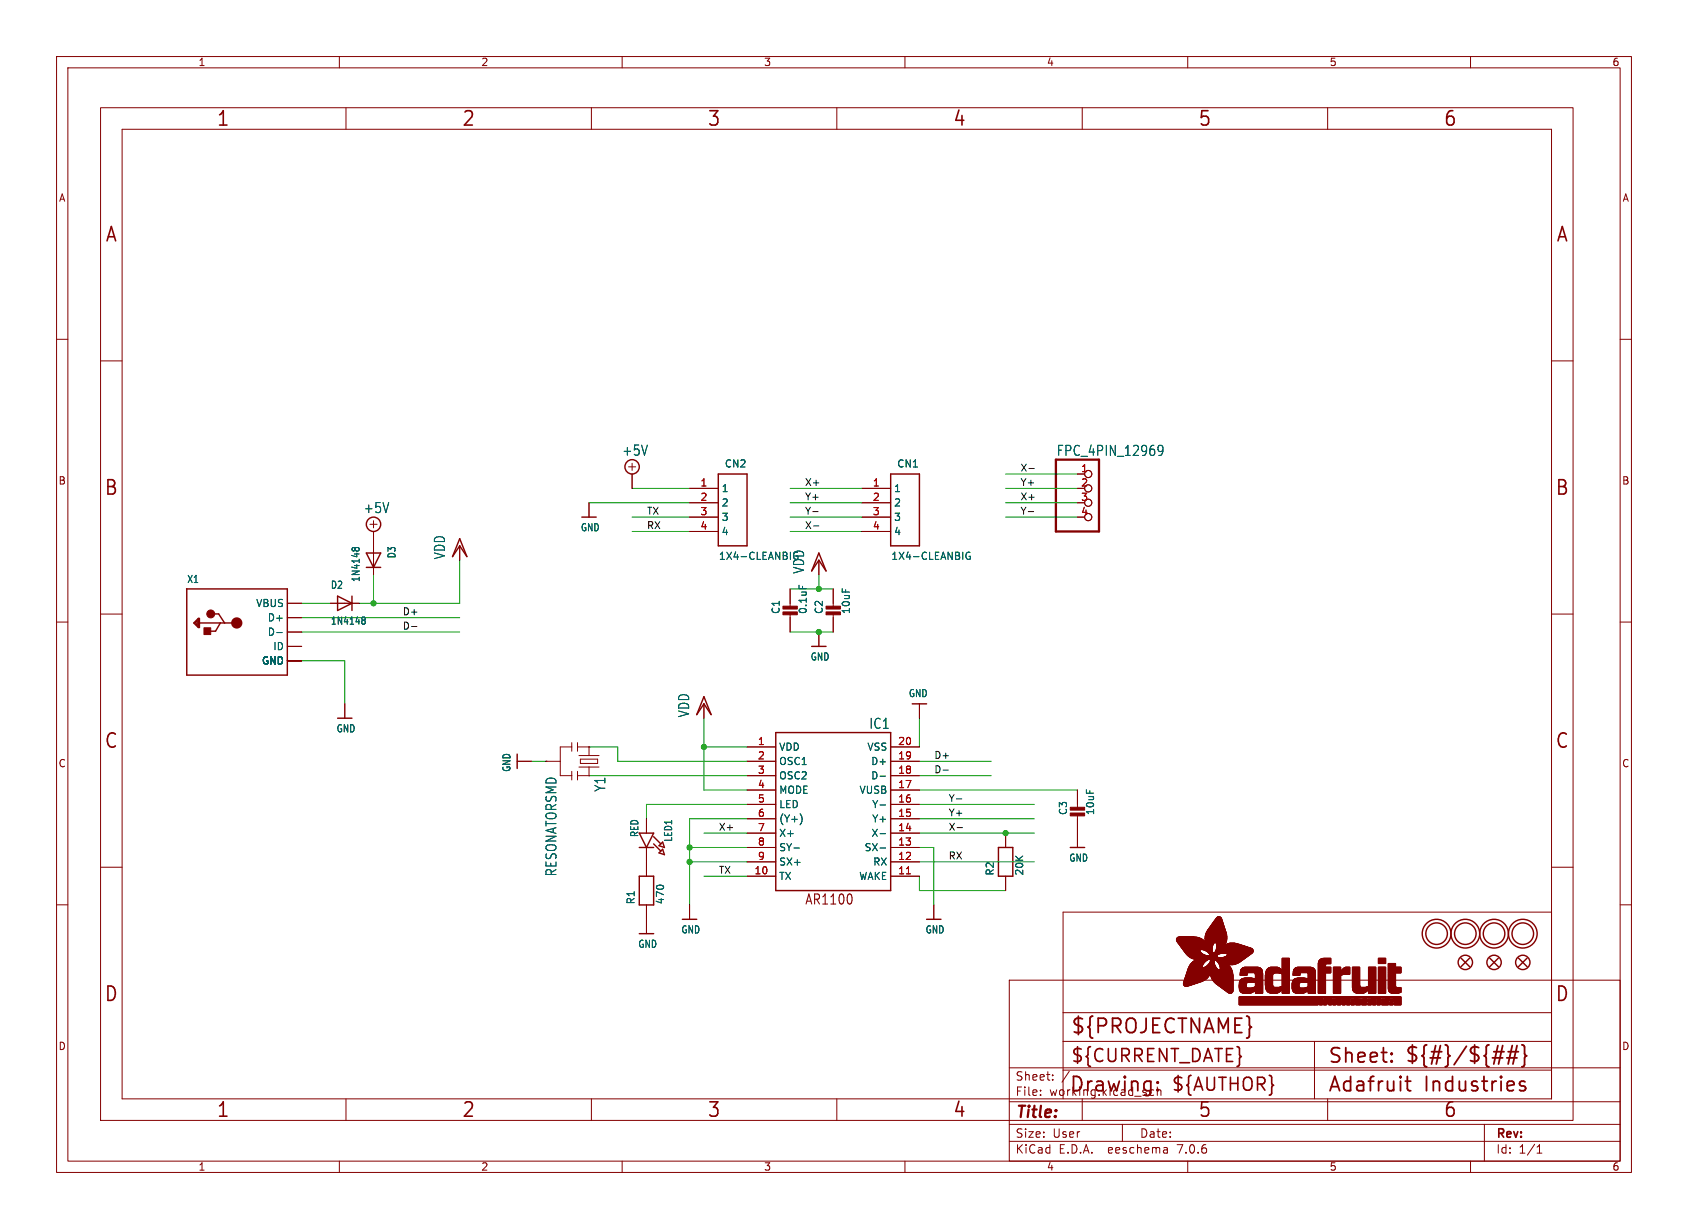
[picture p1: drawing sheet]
<svg xmlns="http://www.w3.org/2000/svg" width="298mm" height="217mm" viewBox="0 0 298 217" stroke-linecap="round" stroke-linejoin="round" font-family="sans-serif">
<defs><g id="words">
<g font-size="3.5" fill="#840000">
<text x="38.2" y="22.7">1</text>
<text x="81.6" y="22.7">2</text>
<text x="125" y="22.7">3</text>
<text x="168.4" y="22.7">4</text>
<text x="211.8" y="22.7">5</text>
<text x="255.1" y="22.7">6</text>
<text x="18.5" y="43.1">A</text>
<text x="275" y="43.1">A</text>
<text x="18.3" y="87.9">B</text>
<text x="274.9" y="87.9">B</text>
<text x="18.3" y="132.7">C</text>
<text x="274.9" y="132.7">C</text>
<text x="18.3" y="177.4">D</text>
<text x="274.9" y="177.4">D</text>
<text x="189.2" y="183.2">${PROJECTNAME}</text>
<text x="234.7" y="188.4">Sheet:</text>
<text x="248.3" y="188.3">${#}/${##}</text>
<text x="38.2" y="197.9">1</text>
<text x="81.6" y="197.9">2</text>
<text x="125" y="197.9">3</text>
<text x="168.4" y="197.9">4</text>
<text x="189" y="193.5">Drawing:</text>
<text x="211.8" y="197.9">5</text>
<text x="234.7" y="193.5">Adafruit</text>
<text x="251.8" y="193.5">Industries</text>
<text x="255.1" y="197.9">6</text>
</g>
<g font-size="3.2" fill="#840000">
<text x="189.2" y="188.2">${CURRENT_DATE}</text>
<text x="207" y="193.3">${AUTHOR}</text>
</g>
<text font-size="2.8" fill="#840000" x="179.4" y="198.2">Title:</text>
<g font-size="2.5" fill="#006464">
<text x="109.9" y="80.8">+5V</text>
<text x="186.7" y="80.8">FPC_4PIN_12969</text>
<text x="64.2" y="90.9">+5V</text>
<text x="78.9" y="99" transform="rotate(-90 78.9 99)">VDD</text>
<text x="142.4" y="101.5" transform="rotate(-90 142.4 101.5)">VDD</text>
<text x="122.1" y="126.9" transform="rotate(-90 122.1 126.9)">VDD</text>
<text x="153.6" y="129.1">IC1</text>
<text x="107.2" y="140.1" transform="rotate(-90 107.2 140.1)">Y1</text>
<text x="98.6" y="155.1" transform="rotate(-90 98.6 155.1)">RESONATORSMD</text>
</g>
<text font-size="2.5" fill="#840000" x="142.2" y="160.2">AR1100</text>
<g font-size="2.1" fill="#840000">
<text x="179.4" y="191.3">Sheet:</text>
<text x="179.4" y="194">File:</text>
<text x="185.5" y="194">working.kicad_sch</text>
<text x="179.4" y="201.4">Size:</text>
<text x="186.1" y="201.4">User</text>
<text x="201.4" y="201.4">Date:</text>
<text x="264.4" y="201.6">Rev:</text>
<text x="179.4" y="204.2">KiCad</text>
<text x="187.2" y="204.2">E.D.A.</text>
<text x="196.1" y="204.2">eeschema</text>
<text x="208.4" y="204.2">7.0.6</text>
<text x="264.4" y="204.2">Id:</text>
<text x="268.5" y="204.2">1/1</text>
</g>
<g font-size="1.8" fill="#840000">
<text x="35" y="11.9">1</text>
<text x="85" y="11.9">2</text>
<text x="135" y="11.9">3</text>
<text x="185" y="11.9">4</text>
<text x="235" y="11.9">5</text>
<text x="285" y="11.9">6</text>
<text x="10.3" y="35.9">A</text>
<text x="286.8" y="35.9">A</text>
<text x="10.3" y="85.9">B</text>
<text x="286.7" y="85.9">B</text>
<text x="10.3" y="135.9">C</text>
<text x="286.7" y="135.9">C</text>
<text x="10.3" y="185.9">D</text>
<text x="286.7" y="185.9">D</text>
<text x="35" y="207.2">1</text>
<text x="85" y="207.2">2</text>
<text x="135" y="207.2">3</text>
<text x="185" y="207.2">4</text>
<text x="235" y="207.2">5</text>
<text x="285" y="207.2">6</text>
</g>
<g font-size="1.8" fill="#006464">
<text x="128.1" y="82.9">CN2</text>
<text x="158.5" y="82.9">CN1</text>
<text x="127.5" y="87.2">1</text>
<text x="127.5" y="89.8">2</text>
<text x="158" y="87.2">1</text>
<text x="158" y="89.8">2</text>
<text x="102.6" y="94.1">GND</text>
<text x="127.5" y="92.3">3</text>
<text x="127.5" y="94.8">4</text>
<text x="158" y="92.3">3</text>
<text x="158" y="94.8">4</text>
<text x="70.1" y="98.8" transform="rotate(-90 70.1 98.8)">D3</text>
<text x="127" y="99.2">1X4-CLEANBIG</text>
<text x="157.5" y="99.2">1X4-CLEANBIG</text>
<text x="33" y="103.3">X1</text>
<text x="45.2" y="107.5">VBUS</text>
<text x="58.4" y="104.3">D2</text>
<text x="63.8" y="103" transform="rotate(-90 63.8 103)">1N4148</text>
<text x="47.2" y="110.1">D+</text>
<text x="47.2" y="112.6">D-</text>
<text x="58.4" y="110.7">1N4148</text>
<text x="138" y="108.7" transform="rotate(-90 138 108.7)">C1</text>
<text x="142.8" y="108.7" transform="rotate(-90 142.8 108.7)">0.1uF</text>
<text x="145.7" y="108.7" transform="rotate(-90 145.7 108.7)">C2</text>
<text x="150.5" y="108.7" transform="rotate(-90 150.5 108.7)">10uF</text>
<text x="46.2" y="117.7">GND</text>
<text x="48.2" y="115.2">ID</text>
<text x="143.2" y="117">GND</text>
<text x="160.6" y="123.5">GND</text>
<text x="59.4" y="129.7">GND</text>
<text x="90.5" y="136.6" transform="rotate(-90 90.5 136.6)">GND</text>
<text x="137.7" y="132.9">VDD</text>
<text x="137.7" y="135.5">OSC1</text>
<text x="153.3" y="132.9">VSS</text>
<text x="153.9" y="135.5">D+</text>
<text x="137.7" y="138">OSC2</text>
<text x="137.7" y="140.6">MODE</text>
<text x="137.7" y="143.1">LED</text>
<text x="151.9" y="140.6">VUSB</text>
<text x="153.9" y="138">D-</text>
<text x="154.1" y="143.1">Y-</text>
<text x="113.1" y="148.1" transform="rotate(-90 113.1 148.1)">RED</text>
<text x="119" y="149" transform="rotate(-90 119 149)">LED1</text>
<text x="137.7" y="145.6">(Y+)</text>
<text x="137.7" y="148.2">X+</text>
<text x="154" y="148.2">X-</text>
<text x="154.1" y="145.6">Y+</text>
<text x="188.8" y="144.2" transform="rotate(-90 188.8 144.2)">C3</text>
<text x="193.6" y="144.2" transform="rotate(-90 193.6 144.2)">10uF</text>
<text x="137.7" y="155.8">TX</text>
<text x="137.7" y="150.7">SY-</text>
<text x="137.7" y="153.3">SX+</text>
<text x="151.8" y="155.8">WAKE</text>
<text x="152.8" y="150.7">SX-</text>
<text x="154.3" y="153.3">RX</text>
<text x="175.9" y="154.9" transform="rotate(-90 175.9 154.9)">R2</text>
<text x="181.1" y="154.9" transform="rotate(-90 181.1 154.9)">20K</text>
<text x="188.9" y="152.6">GND</text>
<text x="112.4" y="160" transform="rotate(-90 112.4 160)">R1</text>
<text x="117.6" y="160" transform="rotate(-90 117.6 160)">470</text>
<text x="112.7" y="167.8">GND</text>
<text x="120.4" y="165.3">GND</text>
<text x="163.5" y="165.3">GND</text>
</g>
<g font-size="1.8" fill="#a90000">
<text x="191.1" y="83.6">1</text>
<text x="123.8" y="86.1">1</text>
<text x="123.8" y="88.6">2</text>
<text x="154.2" y="86.1">1</text>
<text x="154.2" y="88.6">2</text>
<text x="191.1" y="86.1">2</text>
<text x="191.1" y="88.6">3</text>
<text x="123.8" y="91.2">3</text>
<text x="123.8" y="93.7">4</text>
<text x="154.2" y="91.2">3</text>
<text x="154.2" y="93.7">4</text>
<text x="191.1" y="91.2">4</text>
<text x="133.9" y="131.8">1</text>
<text x="158.7" y="131.8">20</text>
<text x="133.9" y="134.4">2</text>
<text x="133.9" y="136.9">3</text>
<text x="158.7" y="136.9">18</text>
<text x="158.7" y="134.4">19</text>
<text x="133.9" y="139.4">4</text>
<text x="133.9" y="142">5</text>
<text x="158.7" y="142">16</text>
<text x="158.7" y="139.4">17</text>
<text x="133.9" y="144.5">6</text>
<text x="133.9" y="147.1">7</text>
<text x="133.9" y="149.6">8</text>
<text x="158.7" y="149.6">13</text>
<text x="158.7" y="147.1">14</text>
<text x="158.7" y="144.5">15</text>
<text x="133.3" y="154.7">10</text>
<text x="133.9" y="152.1">9</text>
<text x="158.7" y="154.7">11</text>
<text x="158.7" y="152.1">12</text>
</g>
<g font-size="1.7" fill="#0f0f0f">
<text x="180.3" y="83.5">X-</text>
<text x="142.2" y="88.6">Y+</text>
<text x="142.2" y="86">X+</text>
<text x="180.3" y="88.6">X+</text>
<text x="180.3" y="86">Y+</text>
<text x="114.3" y="91.1">TX</text>
<text x="114.3" y="93.6">RX</text>
<text x="142.2" y="91.1">Y-</text>
<text x="142.2" y="93.6">X-</text>
<text x="180.3" y="91.1">Y-</text>
<text x="71.1" y="111.4">D-</text>
<text x="71.1" y="108.9">D+</text>
<text x="165.1" y="134.3">D+</text>
<text x="165.1" y="136.8">D-</text>
<text x="167.6" y="141.9">Y-</text>
<text x="127" y="147">X+</text>
<text x="167.6" y="144.4">Y+</text>
<text x="167.6" y="147">X-</text>
<text x="127" y="154.6">TX</text>
<text x="167.6" y="152.1">RX</text>
</g>
</g></defs>
<g fill="none" stroke="#840000" stroke-width=".18">
<path d="M10 10h278.5v197.3h-278.5zM12 12h274.5v193.3h-274.5zM17.8 19h260.3v179.1h-260.3zM60 10v2M61.2 19v3.9M104.6 19v3.9M110 10v2M148 19v3.9M160 10v2M191.3 19v3.9M210 10v2M234.7 19v3.9"/>
<path d="M260 10v2M21.6 22.9h252.7v171.4h-252.7zM10 60h2M286.5 60h2M17.8 63.8h3.8M274.3 63.8h3.8M65.4 92.7h1.3M66 92.1v1.2M66 94v7.6M81.3 96.5v2.6M104.1 88.9v2.5M111.1 82.5h1.3"/>
<path d="M111.8 81.9v1.3M111.8 83.8v2.6M121.9 88.9h5.1M121.9 86.4h5.1M121.9 91.4h5.1M121.9 94h5.1M144.8 99.1v2.5M152.4 88.9h5.1M152.4 86.4h5.1M152.4 91.4h5.1M152.4 94h5.1M190.5 83.8h1.3"/>
<path d="M190.5 88.9h1.3M10 110h2M17.8 108.6h3.8M50.8 109.2h2.5M50.8 111.8h2.5M50.8 116.8h2.5M50.8 114.3h2.5M50.8 106.7h2.5M58.4 106.7h5.1M139.7 104.1v3.3M139.7 108.5v3.3M144.8 111.8v2.5"/>
<path d="M147.3 104.1v3.3M147.3 108.5v3.3M274.3 108.6h3.8M286.5 110h2M61 124.5v2.5M91.4 134.6h2.6M96.5 134.6h.1M96.5 134.6h2.6M101.1 131.3v1.5M101.1 136.4v1.5M101.1 132.1h-2v5.1h2M102.1 132.1h2"/>
<path d="M102.1 131.3v1.5M102.1 136.4v1.5M102.1 137.2h2M102.4 133.6h3.5M102.4 135.6h3.5M102.6 134.2h3.1v.8h-3.1zM104.1 132.1h.1M104.1 137.2h.1M104.1 132.1v1.5M104.1 135.6v1.6M124.5 124.5v2.5M132.1 134.6h5.1"/>
<path d="M132.1 132.1h5.1M132.1 137.2h5.1M132.1 139.7h5.1M157.5 134.6h5.1M157.5 132.1h5.1M157.5 137.2h5.1M157.5 139.7h5.1M162.6 124.5v2.5M190.5 139.7v3.3M10 160h2M17.8 153.4h3.8M114.3 144.8v2.5"/>
<path d="M114.3 149.9v5M132.1 154.9h5.1M132.1 152.4h5.1M132.1 149.9h5.1M132.1 147.3h5.1M132.1 144.8h5.1M132.1 142.2h5.1M157.5 154.9h5.1M157.5 152.4h5.1M157.5 149.9h5.1M157.5 147.3h5.1M157.5 144.8h5.1"/>
<path d="M157.5 142.2h5.1M177.8 147.3v2.6M177.8 154.9v2.6M190.5 144v5.9M274.3 153.4h3.8M286.5 160h2M114.3 160v5.1M121.9 160v2.6M165.1 160v2.6M178.4 173.3h108.1v32h-108.1zM188 179.1h86.3M274.3 161.3h-86.3v33"/>
<path d="M61.2 194.3v3.8M104.6 194.3v3.8M148 194.3v3.8M178.4 198.8h108.1M178.4 194.8h108.1M178.4 188.8h108.1M184 193.6v.1M184 192.8v.1M186.1 190.9v.1M186.1 190.1v.1M188 184.1h86.3M188 189.2h86.3"/>
<path d="M189.1 189.4l-1.3 2M191.3 194.3v3.8M198.4 198.8v3M203.8 192.7l.2 .1M204 193.6l-.2 .1M204.6 192.2v1.5M204.6 192.9l.2-.2 .4 .1 .1 .9M232.4 184.1v10.2M234.7 194.3v3.8M262.5 198.8v6.5M60 205.3v2M110 205.3v2"/>
<path d="M160 205.3v2M178.4 201.8h108.1M206.3 203l.1 .9M206.4 203.8l-.1 .1M206.4 203.3h-.1M210 205.3v2M260 205.3v2M271.8 203.9h.8M271.8 202.8l.4-.4v1.5"/>
<circle cx="192.4" cy="91.4" r=".63"/>
<circle cx="192.4" cy="88.9" r=".63"/>
<circle cx="192.4" cy="83.8" r=".63"/>
<circle cx="192.4" cy="86.4" r=".63"/>
</g>
<g fill="none" stroke="#840000" stroke-width=".25">
<path d="M64.8 97.8h2.5l-1.3 2.5zM81.3 95.2l1.2 3.2-1.2-1.9-1.3 1.9zM102.9 91.4h2.5M127 83.8h5.1v12.7h-5.1zM144.8 97.8l1.2 3.2-1.2-1.9-1.3 1.9zM157.5 83.8h5.1v12.7h-5.1zM33 104.1h17.8v15.3h-17.8v-15.3M34.5 110.2l.4-.4v.8l-.2-.2v-.2M35.1 109.4h.2v1.6h-.2l-.8-.8zM35.1 109.4v1.4M35.3 110.2h6.6M37.7 108.6h1l1 1.6"/>
<path d="M39 110.2l-.9 1.4h-1.2M59.7 105.4l2.5 1.3-2.5 1.2zM62.2 105.4v2.5M64.8 100.3h2.5M143.5 114.3h2.5M59.7 127h2.5M91.4 133.3v2.6M124.5 123.2l1.2 3.2-1.2-1.9-1.3 1.9zM137.2 129.5h20.3v28h-20.3zM161.3 124.5h2.5M113 154.9h2.6v5.1h-2.6zM113 149.9h2.6"/>
<path d="M113 147.3h2.6l-1.3 2.6zM115.6 148l1.2 1.2M115.6 149.2l1.2 1.3M116.5 149.5l.7-.6 .3 1zM116.5 150.8l.7-.6 .3 .9zM176.5 149.9h2.6v5h-2.6zM189.2 149.9h2.6M113 165.1h2.6M120.6 162.6h2.6M163.8 162.6h2.6M258.3 169.4l1.5 1.5M259.8 169.4l-1.5 1.5"/>
<path d="M263.4 169.4l1.5 1.5M264.9 169.4l-1.5 1.5M268.5 169.4l1.5 1.5M270 169.4l-1.5 1.5"/>
<circle cx="66" cy="92.7" r="1.27"/>
<circle cx="111.8" cy="82.5" r="1.27"/>
<circle cx="254" cy="165.1" r="2.54"/>
<circle cx="254" cy="165.1" r="1.9"/>
<circle cx="259.1" cy="165.1" r="2.54"/>
<circle cx="259.1" cy="165.1" r="1.9"/>
<circle cx="259.1" cy="170.2" r="1.27"/>
<circle cx="264.2" cy="165.1" r="2.54"/>
<circle cx="264.2" cy="165.1" r="1.9"/>
<circle cx="264.2" cy="170.2" r="1.27"/>
<circle cx="269.2" cy="165.1" r="2.54"/>
<circle cx="269.2" cy="165.1" r="1.9"/>
<circle cx="269.2" cy="170.2" r="1.27"/>
</g>
<g fill="#840000" stroke="#840000" stroke-width=".18">
<path d="M138.4 108.2h2.6v.5h-2.6z"/>
<path d="M138.4 107.2h2.6v.5h-2.6z"/>
<path d="M208 166.3h4.8z"/>
<path d="M208 166.2l4.8 .1z"/>
<path d="M208 166.2h4.8z"/>
<path d="M208 166.2h4.7z"/>
<path d="M208 166.1l4.7 .1z"/>
<path d="M208 166.1h4.6z"/>
<path d="M208 166l4.5 .1z"/>
<path d="M208 166h4.5z"/>
<path d="M208 166.4h4.9z"/>
<path d="M208 166.3l4.9 .1z"/>
<path d="M208 166h4.4z"/>
<path d="M208 165.9l4.4 .1z"/>
<path d="M208.1 166.4l4.9 .1z"/>
<path d="M208.1 165.9h4.2z"/>
<path d="M208.1 166.5h4.9z"/>
<path d="M208.1 165.9h4.1z"/>
<path d="M208.1 165.8l4 .1z"/>
<path d="M208.1 166.6h5z"/>
<path d="M208.1 166.5l4.9 .1z"/>
<path d="M208.1 165.8h3.9z"/>
<path d="M208.2 166.6h4.9z"/>
<path d="M208.2 165.8h3.6z"/>
<path d="M208.2 166.6l4.9 .1z"/>
<path d="M208.2 165.7l3.5 .1z"/>
<path d="M208.2 166.7h5z"/>
<path d="M208.2 166.7h4.9z"/>
<path d="M208.3 166.7l4.9 .1z"/>
<path d="M208.3 165.7h3.3z"/>
<path d="M208.3 166.8h6.3z"/>
<path d="M208.3 166.8h4.9z"/>
<path d="M208.3 166.8l6.3 .1z"/>
<path d="M208.4 166.9h6.2z"/>
<path d="M208.4 167h6.1z"/>
<path d="M208.4 166.9l6.1 .1z"/>
<path d="M208.4 165.7h2.8z"/>
<path d="M208.5 167h6z"/>
<path d="M208.5 167l6 .1z"/>
<path d="M208.6 167.1h5.9z"/>
<path d="M208.6 167.1l5.8 .1z"/>
<path d="M208.6 167.2h5.8z"/>
<path d="M208.7 167.2l5.7 .1z"/>
<path d="M208.7 167.3h5.7z"/>
<path d="M208.7 167.3l5.7 .1z"/>
<path d="M208.8 167.4h5.6z"/>
<path d="M208.8 167.5h5.5z"/>
<path d="M208.8 167.4l5.5 .1z"/>
<path d="M208.9 167.5l5.4 .1z"/>
<path d="M208.9 167.6h5.4z"/>
<path d="M208.9 167.6l5.4 .1z"/>
<path d="M209 167.7h5.3z"/>
<path d="M209 167.7l5.3 .1z"/>
<path d="M209 167.8h5.3z"/>
<path d="M209.1 167.8h5.2z"/>
<path d="M209.1 167.8l5.2 .1z"/>
<path d="M209.1 167.9h5.2z"/>
<path d="M209.2 167.9l3.1 .1z"/>
<path d="M209.2 168h3z"/>
<path d="M209.2 174.1h1.8z"/>
<path d="M209.2 174l1.8 .1z"/>
<path d="M209.2 174h2z"/>
<path d="M209.2 174h2.1z"/>
<path d="M209.2 173.9l2.1 .1z"/>
<path d="M209.2 173.9h2.3z"/>
<path d="M209.2 173.9h2.4z"/>
<path d="M209.2 173.8l2.4 .1z"/>
<path d="M209.2 173.8h2.6z"/>
<path d="M209.2 168l3 .1z"/>
<path d="M209.3 174.1l1.4 .1z"/>
<path d="M209.3 174.1h1.5z"/>
<path d="M209.3 173.8h2.6z"/>
<path d="M209.3 173.7l2.6 .1z"/>
<path d="M209.3 173.7h2.8z"/>
<path d="M209.3 168.1h2.9z"/>
<path d="M209.3 174.2h1.2z"/>
<path d="M209.3 174.2h1.3z"/>
<path d="M209.3 173.7h2.9z"/>
<path d="M209.3 173.6l3 .1z"/>
<path d="M209.3 173.6h3.1z"/>
<path d="M209.3 173.6h3.2z"/>
<path d="M209.3 168.1l2.9 .1z"/>
<path d="M209.3 174.2l1.1 .1z"/>
<path d="M209.3 173.5l3.3 .1z"/>
<path d="M209.3 173.5h3.3z"/>
<path d="M209.3 173.4l3.4 .1z"/>
<path d="M209.3 173.4h3.5z"/>
<path d="M209.3 168.2h2.9z"/>
<path d="M209.4 174.3h.9z"/>
<path d="M209.4 173.4h3.4z"/>
<path d="M209.4 174.3h.8z"/>
<path d="M209.4 173.3l3.5 .1z"/>
<path d="M209.4 173.3h3.5z"/>
<path d="M209.4 173.3h3.6z"/>
<path d="M209.4 173.2l3.7 .1z"/>
<path d="M209.4 168.3h2.8z"/>
<path d="M209.4 168.2l2.8 .1z"/>
<path d="M209.4 174.3l.7 .1z"/>
<path d="M209.4 173.2h3.7z"/>
<path d="M209.4 173.2h3.8z"/>
<path d="M209.4 173.1l3.8 .1z"/>
<path d="M209.4 173.1h3.9z"/>
<path d="M209.5 173.1h3.8z"/>
<path d="M209.5 173l3.8 .1z"/>
<path d="M209.5 168.3l2.8 .1z"/>
<path d="M209.5 174.4h.5z"/>
<path d="M209.5 173h3.9z"/>
<path d="M209.5 172.9l4 .1z"/>
<path d="M209.5 168.4h2.8z"/>
<path d="M209.5 172.9h4z"/>
<path d="M209.5 172.8l4.1 .1z"/>
<path d="M209.5 172.8h4.1z"/>
<path d="M209.5 168.4l2.9 .1z"/>
<path d="M209.6 172.8h4z"/>
<path d="M209.6 172.7l4 .1z"/>
<path d="M209.6 168.5h2.8z"/>
<path d="M209.6 174.4h.3z"/>
<path d="M209.6 172.7h4.1z"/>
<path d="M209.6 172.6l4.1 .1z"/>
<path d="M209.6 168.5l2.9 .1z"/>
<path d="M209.6 172.6h4.1z"/>
<path d="M209.6 172.6h4.2z"/>
<path d="M209.6 172.5l4.2 .1z"/>
<path d="M209.6 172.5h4.2z"/>
<path d="M209.6 168.6h3z"/>
<path d="M209.6 168.6h2.9z"/>
<path d="M209.7 172.5h4.1z"/>
<path d="M209.7 172.4l4.1 .1z"/>
<path d="M209.7 172.4h4.2z"/>
<path d="M209.7 172.3l4.2 .1z"/>
<path d="M209.7 168.6l2.9 .1z"/>
<path d="M209.8 172.3h4.1z"/>
<path d="M209.8 172.2l4.1 .1z"/>
<path d="M209.8 172.2h4.1z"/>
<path d="M209.8 168.7l2.9 .1z"/>
<path d="M209.8 168.7h2.9z"/>
<path d="M209.8 172.1l4.2 .1z"/>
<path d="M209.8 172.1h4.2z"/>
<path d="M209.8 168.8h3z"/>
<path d="M209.8 172l4.2 .1z"/>
<path d="M209.8 172h4.2z"/>
<path d="M209.8 168.8h3.1z"/>
<path d="M209.9 171.9l4.1 .1z"/>
<path d="M209.9 171.9h4.1z"/>
<path d="M209.9 168.8l3 .1z"/>
<path d="M209.9 171.8l4.1 .1z"/>
<path d="M209.9 171.8h4.1z"/>
<path d="M209.9 168.9h3.1z"/>
<path d="M209.9 171.8h8z"/>
<path d="M209.9 171.7l8 .1z"/>
<path d="M209.9 171.7h7.9z"/>
<path d="M209.9 168.9h3.2z"/>
<path d="M210 171.6l7.8 .1z"/>
<path d="M210 171.6h7.8z"/>
<path d="M210 168.9l3.2 .1z"/>
<path d="M210 171.5l7.8 .1z"/>
<path d="M210 171.5h5.5z"/>
<path d="M210 169h3.3z"/>
<path d="M210 171.5h5.4z"/>
<path d="M210 171.4l5.4 .1z"/>
<path d="M210 171.4h5.3z"/>
<path d="M210 169h5.2z"/>
<path d="M210.1 171.3l5.1 .1z"/>
<path d="M210.1 171.3h5.1z"/>
<path d="M210.1 169l5.1 .1z"/>
<path d="M210.1 171.2l5 .1z"/>
<path d="M210.1 171.2h5z"/>
<path d="M210.1 171.1l5 .1z"/>
<path d="M210.1 171.1h4.9z"/>
<path d="M210.1 169.1h5z"/>
<path d="M210.2 171l2.5 .1z"/>
<path d="M210.2 171h2.5z"/>
<path d="M210.2 169.1h5z"/>
<path d="M210.2 171h2.4z"/>
<path d="M210.2 169.1l5 .1z"/>
<path d="M210.2 170.9l2.4 .1z"/>
<path d="M210.2 170.9h2.4z"/>
<path d="M210.2 169.2h5z"/>
<path d="M210.3 170.8l2.3 .1z"/>
<path d="M210.3 170.8h2.3z"/>
<path d="M210.3 169.2h4.9z"/>
<path d="M210.3 170.7l2.3 .1z"/>
<path d="M210.3 170.7h2.3z"/>
<path d="M210.3 169.2l5 .1z"/>
<path d="M210.4 170.7h2.2z"/>
<path d="M210.4 170.6l2.3 .1z"/>
<path d="M210.4 170.6h2.3z"/>
<path d="M210.4 169.3h5z"/>
<path d="M210.4 170.5l2.3 .1z"/>
<path d="M210.5 170.5h2.2z"/>
<path d="M210.5 169.3l5.2 .1z"/>
<path d="M210.5 170.4l2.3 .1z"/>
<path d="M210.5 170.4h2.3z"/>
<path d="M210.6 170.4h2.2z"/>
<path d="M210.6 169.4h9.6z"/>
<path d="M210.6 170.3l2.2 .1z"/>
<path d="M210.6 170.3h2.2z"/>
<path d="M210.7 170.3h2.2z"/>
<path d="M210.7 169.4l9.4 .1z"/>
<path d="M210.7 170.2l2.2 .1z"/>
<path d="M210.7 170.2h2.2z"/>
<path d="M210.8 170.2h2.2z"/>
<path d="M210.8 170.1l2.2 .1z"/>
<path d="M210.8 169.5h9.3z"/>
<path d="M210.8 170.1h2.2z"/>
<path d="M210.9 170.1h2.2z"/>
<path d="M211 170l2.1 .1z"/>
<path d="M211 170h2.1z"/>
<path d="M211 169.5l9 .1z"/>
<path d="M211 170h2.2z"/>
<path d="M211.1 169.9l2.2 .1z"/>
<path d="M211.1 169.9h2.2z"/>
<path d="M211.2 169.6h8.7z"/>
<path d="M211.2 169.8l2.1 .1z"/>
<path d="M211.3 169.8h2.1z"/>
<path d="M211.3 169.6h8.6z"/>
<path d="M211.4 169.7l2.1 .1z"/>
<path d="M211.5 169.7h2.1z"/>
<path d="M211.6 169.7h2z"/>
<path d="M211.7 169.6l2 .1z"/>
<path d="M212.7 167.9l1.6 .1z"/>
<path d="M212.8 168h1.5z"/>
<path d="M212.9 168h1.4z"/>
<path d="M212.9 171l2.1 .1z"/>
<path d="M213 171h2z"/>
<path d="M213 168l1.3 .1z"/>
<path d="M213 166h3.9z"/>
<path d="M213 165.9l3.9 .1z"/>
<path d="M213 165.9h3.9z"/>
<path d="M213 165.8l3.9 .1z"/>
<path d="M213.1 171h1.9z"/>
<path d="M213.1 168.1h1.2z"/>
<path d="M213.1 166.3l3.8 .1z"/>
<path d="M213.1 166.3h3.8z"/>
<path d="M213.1 166.2l3.8 .1z"/>
<path d="M213.1 166.2h3.8z"/>
<path d="M213.1 166.1l3.8 .1z"/>
<path d="M213.1 166.1h3.8z"/>
<path d="M213.1 166l3.8 .1z"/>
<path d="M213.1 165.8h3.8z"/>
<path d="M213.1 165.7l3.8 .1z"/>
<path d="M213.1 165.7h3.8z"/>
<path d="M213.1 165.6l3.8 .1z"/>
<path d="M213.1 165.6h3.8z"/>
<path d="M213.1 165.5l3.8 .1z"/>
<path d="M213.1 165.5h3.8z"/>
<path d="M213.1 166.4l3.7 .1z"/>
<path d="M213.1 166.4h3.8z"/>
<path d="M213.1 165.4l3.8 .1z"/>
<path d="M213.1 165.4h3.8z"/>
<path d="M213.1 170.9l1.9 .1z"/>
<path d="M213.1 166.5l3.7 .1z"/>
<path d="M213.1 166.5h3.7z"/>
<path d="M213.1 165.3l3.8 .1z"/>
<path d="M213.1 165.3h3.8z"/>
<path d="M213.2 170.9h1.7z"/>
<path d="M213.2 166.7h1.6z"/>
<path d="M213.2 166.6l3.6 .1z"/>
<path d="M213.2 166.6h3.6z"/>
<path d="M213.2 165.2l3.7 .1z"/>
<path d="M213.2 165.2h3.7z"/>
<path d="M213.2 165.1l3.7 .1z"/>
<path d="M213.2 168.1l1.1 .1z"/>
<path d="M213.2 166.7l1.5 .1z"/>
<path d="M213.2 166.7h1.5z"/>
<path d="M213.2 165.1h3.6z"/>
<path d="M213.2 165l3.6 .1z"/>
<path d="M213.3 170.9h1.6z"/>
<path d="M213.3 166.8h1.3z"/>
<path d="M213.3 165h3.5z"/>
<path d="M213.3 164.9l3.5 .1z"/>
<path d="M213.3 170.8l1.6 .1z"/>
<path d="M213.3 168.2h1z"/>
<path d="M213.3 164.9h3.5z"/>
<path d="M213.3 164.8l3.5 .1z"/>
<path d="M213.4 170.8h1.5z"/>
<path d="M213.4 164.8h3.4z"/>
<path d="M213.4 164.8h3.3z"/>
<path d="M213.4 164.7l3.3 .1z"/>
<path d="M213.4 168.2l1 .1z"/>
<path d="M213.4 164.7h3.3z"/>
<path d="M213.4 164.6l3.3 .1z"/>
<path d="M213.5 170.7l1.4 .1z"/>
<path d="M213.5 170.7h1.3z"/>
<path d="M213.5 168.3h.9z"/>
<path d="M213.5 164.6h3.2z"/>
<path d="M213.5 164.5l3.2 .1z"/>
<path d="M213.5 164.5h3.2z"/>
<path d="M213.5 164.5h3.1z"/>
<path d="M213.6 170.6l1.2 .1z"/>
<path d="M213.6 170.6h1.2z"/>
<path d="M213.6 168.3l.8 .1z"/>
<path d="M213.6 164.4l3 .1z"/>
<path d="M213.6 164.4h3z"/>
<path d="M213.6 168.4h.8z"/>
<path d="M213.6 164.3l3 .1z"/>
<path d="M213.7 170.5l1.1 .1z"/>
<path d="M213.7 170.5h1.1z"/>
<path d="M213.7 168.4l.8 .1z"/>
<path d="M213.7 164.3h2.9z"/>
<path d="M213.7 170.5h1z"/>
<path d="M213.7 168.5h.9z"/>
<path d="M213.7 168.5h.8z"/>
<path d="M213.7 164.2l2.9 .1z"/>
<path d="M213.7 164.2h2.8z"/>
<path d="M213.7 170.4l1 .1z"/>
<path d="M213.8 170.4h.9z"/>
<path d="M213.8 169h1.4z"/>
<path d="M213.8 168.6h2.1z"/>
<path d="M213.8 168.5l2.3 .1z"/>
<path d="M213.8 164.2h2.7z"/>
<path d="M213.8 164.1l2.7 .1z"/>
<path d="M213.8 170.3l.9 .1z"/>
<path d="M213.8 168.9l1.4 .1z"/>
<path d="M213.8 168.6l1.9 .1z"/>
<path d="M213.8 168.6h2z"/>
<path d="M213.8 164.1h2.7z"/>
<path d="M213.8 170.3h.9z"/>
<path d="M213.8 168.9h1.4z"/>
<path d="M213.8 168.7h1.7z"/>
<path d="M213.8 164l2.7 .1z"/>
<path d="M213.9 170.3h.8z"/>
<path d="M213.9 170.2l.8 .1z"/>
<path d="M213.9 168.9h1.4z"/>
<path d="M213.9 168.8l1.4 .1z"/>
<path d="M213.9 168.8h1.4z"/>
<path d="M213.9 168.8h1.5z"/>
<path d="M213.9 168.7l1.6 .1z"/>
<path d="M213.9 164h2.6z"/>
<path d="M213.9 170.2h.8z"/>
<path d="M213.9 169.6l6 .1z"/>
<path d="M213.9 163.9l2.6 .1z"/>
<path d="M213.9 170.1l.8 .1z"/>
<path d="M213.9 163.9h2.5z"/>
<path d="M214 170.1h.7z"/>
<path d="M214 170l.7 .1z"/>
<path d="M214 169.7h5.8z"/>
<path d="M214 163.8l2.4 .1z"/>
<path d="M214 163.8h2.4z"/>
<path d="M214 170h.7z"/>
<path d="M214 169.9l.7 .1z"/>
<path d="M214 169.9h.7z"/>
<path d="M214 169.8l.7 .1z"/>
<path d="M214 169.8h.8z"/>
<path d="M214 169.7l5.7 .1z"/>
<path d="M214 172.2l4 .1z"/>
<path d="M214 172.2h4z"/>
<path d="M214 172.2h3.9z"/>
<path d="M214 172.1l3.9 .1z"/>
<path d="M214 172.1h3.9z"/>
<path d="M214 172l3.9 .1z"/>
<path d="M214 172h3.9z"/>
<path d="M214 171.9l3.9 .1z"/>
<path d="M214 163.7l2.4 .1z"/>
<path d="M214.1 172.6h3.9z"/>
<path d="M214.1 172.5l3.9 .1z"/>
<path d="M214.1 172.5h3.9z"/>
<path d="M214.1 172.4l3.9 .1z"/>
<path d="M214.1 172.4h3.9z"/>
<path d="M214.1 172.3l3.9 .1z"/>
<path d="M214.1 172.3h3.9z"/>
<path d="M214.1 171.9h3.8z"/>
<path d="M214.1 171.8l3.8 .1z"/>
<path d="M214.1 171.8h3.8z"/>
<path d="M214.1 163.7h2.3z"/>
<path d="M214.1 172.7h3.9z"/>
<path d="M214.1 172.6l3.9 .1z"/>
<path d="M214.1 163.6l2.3 .1z"/>
<path d="M214.1 163.6h2.3z"/>
<path d="M214.1 172.8h3.9z"/>
<path d="M214.1 172.7l3.9 .1z"/>
<path d="M214.2 172.9h3.8z"/>
<path d="M214.2 172.8l3.8 .1z"/>
<path d="M214.2 172.8h3.8z"/>
<path d="M214.2 163.6h2.1z"/>
<path d="M214.2 163.5l2.1 .1z"/>
<path d="M214.2 173h3.8z"/>
<path d="M214.2 172.9l3.8 .1z"/>
<path d="M214.2 163.5h2.1z"/>
<path d="M214.2 163.4l2.1 .1z"/>
<path d="M214.3 173.1h3.7z"/>
<path d="M214.3 173l3.7 .1z"/>
<path d="M214.3 163.4h2z"/>
<path d="M214.3 173.2h3.7z"/>
<path d="M214.3 173.1l3.7 .1z"/>
<path d="M214.3 163.3l2 .1z"/>
<path d="M214.3 163.3h2z"/>
<path d="M214.4 173.2l3.6 .1z"/>
<path d="M214.4 173.2h3.6z"/>
<path d="M214.4 163.3h1.9z"/>
<path d="M214.4 163.2l1.8 .1z"/>
<path d="M214.4 173.3h3.6z"/>
<path d="M214.4 163.2h1.8z"/>
<path d="M214.5 173.3l3.5 .1z"/>
<path d="M214.5 163.2h1.7z"/>
<path d="M214.5 173.4h3.5z"/>
<path d="M214.5 163.1l1.7 .1z"/>
<path d="M214.5 163.1h1.7z"/>
<path d="M214.5 173.4l3.5 .1z"/>
<path d="M214.5 163l1.7 .1z"/>
<path d="M214.6 173.5h3.4z"/>
<path d="M214.6 173.6h3.4z"/>
<path d="M214.6 173.5l3.4 .1z"/>
<path d="M214.6 163h1.6z"/>
<path d="M214.6 168.5h6.8z"/>
<path d="M214.6 162.9l1.6 .1z"/>
<path d="M214.6 162.9h1.5z"/>
<path d="M214.7 173.7h3.3z"/>
<path d="M214.7 173.6l3.3 .1z"/>
<path d="M214.7 168.5h6.7z"/>
<path d="M214.7 162.9h1.4z"/>
<path d="M214.7 162.8l1.4 .1z"/>
<path d="M214.7 162.8h1.4z"/>
<path d="M214.8 173.7l3.2 .1z"/>
<path d="M214.8 168.4l6.7 .1z"/>
<path d="M214.8 162.7l1.3 .1z"/>
<path d="M214.8 162.7h1.3z"/>
<path d="M214.8 173.8h3.2z"/>
<path d="M214.8 168.4h6.7z"/>
<path d="M214.8 168.3l6.7 .1z"/>
<path d="M214.8 162.6l1.3 .1z"/>
<path d="M214.9 168.3h6.6z"/>
<path d="M214.9 162.6h1.2z"/>
<path d="M214.9 162.6h1.1z"/>
<path d="M214.9 173.9h3.1z"/>
<path d="M214.9 173.8l3.1 .1z"/>
<path d="M214.9 169.8h4.8z"/>
<path d="M214.9 168.2l6.7 .1z"/>
<path d="M214.9 168.2h6.7z"/>
<path d="M214.9 162.5l1.1 .1z"/>
<path d="M214.9 162.5h1.1z"/>
<path d="M214.9 166.7h1.8z"/>
<path d="M215 173.9h3z"/>
<path d="M215 169.8h4.6z"/>
<path d="M215 168.1l6.6 .1z"/>
<path d="M215 168.1h6.6z"/>
<path d="M215 168.1h6.5z"/>
<path d="M215 166.7h1.7z"/>
<path d="M215 162.5h1z"/>
<path d="M215 162.4l1 .1z"/>
<path d="M215 174h3z"/>
<path d="M215 173.9l3 .1z"/>
<path d="M215 168l6.5 .1z"/>
<path d="M215 168h6.5z"/>
<path d="M215 166.8h1.7z"/>
<path d="M215 166.7l1.7 .1z"/>
<path d="M215 162.4h1z"/>
<path d="M215 169.8l4.6 .1z"/>
<path d="M215 167.9l6.5 .1z"/>
<path d="M215 167.9h6.5z"/>
<path d="M215.1 174h2.9z"/>
<path d="M215.1 167.8l6.4 .1z"/>
<path d="M215.1 167.8h6.3z"/>
<path d="M215.1 167.7l6.2 .1z"/>
<path d="M215.1 167.7h6.2z"/>
<path d="M215.1 166.9l1.5 .1z"/>
<path d="M215.1 166.9h1.5z"/>
<path d="M215.1 166.8l1.6 .1z"/>
<path d="M215.1 162.3l.8 .1z"/>
<path d="M215.1 162.3h.8z"/>
<path d="M215.1 174l2.9 .1z"/>
<path d="M215.1 169.9l4.4 .1z"/>
<path d="M215.1 169.9h4.4z"/>
<path d="M215.1 167.7h6.1z"/>
<path d="M215.1 167.6l6 .1z"/>
<path d="M215.1 167.6h5.9z"/>
<path d="M215.1 167.6h5.8z"/>
<path d="M215.1 167.5l5.7 .1z"/>
<path d="M215.1 167.5h5.6z"/>
<path d="M215.1 167.4l5.5 .1z"/>
<path d="M215.1 167.4h5.4z"/>
<path d="M215.1 167.4h5.2z"/>
<path d="M215.1 167.3l5.2 .1z"/>
<path d="M215.1 167.3h5.1z"/>
<path d="M215.1 167.3h1.2z"/>
<path d="M215.1 167.2l4.9 .1z"/>
<path d="M215.1 167.2h1.3z"/>
<path d="M215.1 167.1l1.4 .1z"/>
<path d="M215.1 167.1h1.4z"/>
<path d="M215.1 167l1.4 .1z"/>
<path d="M215.1 167h1.5z"/>
<path d="M215.1 162.2l.8 .1z"/>
<path d="M215.2 174.1h2.8z"/>
<path d="M215.2 170h4.2z"/>
<path d="M215.2 162.2h.7z"/>
<path d="M215.2 170l4.2 .1z"/>
<path d="M215.2 162.2h.6z"/>
<path d="M215.3 174.1l2.7 .1z"/>
<path d="M215.3 170.1h4z"/>
<path d="M215.3 162.1l.4 .1z"/>
<path d="M215.3 174.2h2.7z"/>
<path d="M215.3 170.1l3.9 .1z"/>
<path d="M215.3 170.1h3.9z"/>
<path d="M215.3 162.1h.4z"/>
<path d="M215.3 170.2h3.8z"/>
<path d="M215.4 170.2l3.6 .1z"/>
<path d="M215.4 170.2h3.6z"/>
<path d="M215.4 174.3h2.6z"/>
<path d="M215.4 174.2l2.6 .1z"/>
<path d="M215.4 170.3h3.5z"/>
<path d="M215.5 174.3h2.5z"/>
<path d="M215.5 170.4h3.2z"/>
<path d="M215.5 170.3l3.3 .1z"/>
<path d="M215.5 170.4l1.4 .1z"/>
<path d="M215.5 170.4h1.4z"/>
<path d="M215.5 174.3l2.5 .1z"/>
<path d="M215.5 170.5h1.5z"/>
<path d="M215.6 174.4h2.4z"/>
<path d="M215.6 171.5h2.2z"/>
<path d="M215.6 170.6h1.5z"/>
<path d="M215.6 170.5l1.4 .1z"/>
<path d="M215.6 170.5h1.4z"/>
<path d="M215.6 170.7h1.6z"/>
<path d="M215.6 170.6l1.6 .1z"/>
<path d="M215.6 170.6h1.6z"/>
<path d="M215.7 170.7l1.6 .1z"/>
<path d="M215.7 170.7h1.6z"/>
<path d="M215.7 174.4l2.3 .1z"/>
<path d="M215.7 171.5h2.1z"/>
<path d="M215.7 171.4l2 .1z"/>
<path d="M215.7 170.9h1.7z"/>
<path d="M215.7 170.8l1.7 .1z"/>
<path d="M215.7 170.8h1.7z"/>
<path d="M215.7 170.8h1.6z"/>
<path d="M215.7 174.5h2.3z"/>
<path d="M215.7 171.4h2z"/>
<path d="M215.7 171.3l2 .1z"/>
<path d="M215.7 171l1.8 .1z"/>
<path d="M215.7 171h1.8z"/>
<path d="M215.7 170.9l1.8 .1z"/>
<path d="M215.7 170.9h1.8z"/>
<path d="M215.8 171.3h1.9z"/>
<path d="M215.8 171.2l1.8 .1z"/>
<path d="M215.8 171.2h1.8z"/>
<path d="M215.8 171.1l1.8 .1z"/>
<path d="M215.8 171.1h1.8z"/>
<path d="M215.8 174.5h2.2z"/>
<path d="M215.8 174.5l2.2 .1z"/>
<path d="M215.8 169.3l4.5 .1z"/>
<path d="M215.9 174.6h2.1z"/>
<path d="M216 174.6l2 .1z"/>
<path d="M216 174.7h2z"/>
<path d="M216.1 174.7l1.9 .1z"/>
<path d="M216.1 174.8h1.9z"/>
<path d="M216.2 174.8l1.8 .1z"/>
<path d="M216.2 169.3h4.1z"/>
<path d="M216.2 174.9h1.8z"/>
<path d="M216.3 174.9h1.7z"/>
<path d="M216.3 169.3h4.1z"/>
<path d="M216.3 174.9l1.7 .1z"/>
<path d="M216.4 167.3h3.7z"/>
<path d="M216.4 175h1.6z"/>
<path d="M216.4 169.2l4.1 .1z"/>
<path d="M216.5 175l1.5 .1z"/>
<path d="M216.5 167.2h3.3z"/>
<path d="M216.5 175.1h1.5z"/>
<path d="M216.5 169.2h4z"/>
<path d="M216.5 167.1l3.2 .1z"/>
<path d="M216.6 175.1l1.4 .1z"/>
<path d="M216.6 169.2h3.9z"/>
<path d="M216.6 168.5l4.8 .1z"/>
<path d="M216.6 167.1h2.9z"/>
<path d="M216.6 175.2h1.4z"/>
<path d="M216.7 175.2h1.3z"/>
<path d="M216.7 169.1l3.9 .1z"/>
<path d="M216.7 167l2.6 .1z"/>
<path d="M216.7 169.1h3.9z"/>
<path d="M216.8 175.3h1.2z"/>
<path d="M216.8 175.2l1.2 .1z"/>
<path d="M216.8 168.6h4.5z"/>
<path d="M216.8 167h2.4z"/>
<path d="M216.8 169.1h3.9z"/>
<path d="M216.8 167h2.3z"/>
<path d="M216.9 175.3h1.1z"/>
<path d="M216.9 175.3l1.1 .1z"/>
<path d="M216.9 170.4h1.7z"/>
<path d="M216.9 169l3.8 .1z"/>
<path d="M216.9 169h3.9z"/>
<path d="M216.9 166.9l2.1 .1z"/>
<path d="M216.9 175.4h1z"/>
<path d="M216.9 170.4l1.7 .1z"/>
<path d="M216.9 168.6l4.3 .1z"/>
<path d="M217 168.7h4.2z"/>
<path d="M217 175.4h.9z"/>
<path d="M217 168.9l3.9 .1z"/>
<path d="M217 168.9h3.9z"/>
<path d="M217 168.9h4z"/>
<path d="M217 168.8h4.1z"/>
<path d="M217 168.7l4.1 .1z"/>
<path d="M217 166.9h1.9z"/>
<path d="M217 175.4l.9 .1z"/>
<path d="M217 168.8l4 .1z"/>
<path d="M217 168.8h4z"/>
<path d="M217 166.9h1.8z"/>
<path d="M217.1 170.5h1.4z"/>
<path d="M217.1 175.5h.8z"/>
<path d="M217.1 175.5h.7z"/>
<path d="M217.1 166.8l1.6 .1z"/>
<path d="M217.2 175.5l.6 .1z"/>
<path d="M217.2 170.5h1.1z"/>
<path d="M217.2 175.6h.6z"/>
<path d="M217.2 170.5l1.1 .1z"/>
<path d="M217.3 175.6h.4z"/>
<path d="M217.3 166.8h1.2z"/>
<path d="M217.4 166.8h1z"/>
<path d="M217.4 175.6l.1 .1z"/>
<path d="M217.4 170.6h.6z"/>
<path d="M219.1 177.7h14z"/>
<path d="M219.1 177.6l14 .1z"/>
<path d="M219.1 177.6h14z"/>
<path d="M219.1 177.5l14 .1z"/>
<path d="M219.1 177.5h14z"/>
<path d="M219.1 177.4l14 .1z"/>
<path d="M219.1 177.4h14z"/>
<path d="M219.1 177.3l14 .1z"/>
<path d="M219.1 177.3h14z"/>
<path d="M219.1 177.2l14 .1z"/>
<path d="M219.1 177.2h14z"/>
<path d="M219.1 177.1l14 .1z"/>
<path d="M219.1 177.1h14z"/>
<path d="M219.1 177l14 .1z"/>
<path d="M219.1 177h14z"/>
<path d="M219.1 176.9l14 .1z"/>
<path d="M219.1 176.9h14z"/>
<path d="M219.1 176.8l14 .1z"/>
<path d="M219.1 176.8h14z"/>
<path d="M219.1 176.7l14 .1z"/>
<path d="M219.1 176.7h14z"/>
<path d="M219.1 176.6l14 .1z"/>
<path d="M219.1 176.6h14z"/>
<path d="M219.1 176.5l14 .1z"/>
<path d="M219.1 176.5h14z"/>
<path d="M219.1 176.4l28.6 .1z"/>
<path d="M219.1 176.4h28.6z"/>
<path d="M219.1 176.3l28.6 .1z"/>
<path d="M219.1 176.3h28.6z"/>
<path d="M219.1 174.6h1.3z"/>
<path d="M219.1 174.5l1.3 .1z"/>
<path d="M219.1 174.5h1.2z"/>
<path d="M219.1 174.4l1.2 .1z"/>
<path d="M219.1 174.4h1.2z"/>
<path d="M219.1 174.3l1.2 .1z"/>
<path d="M219.1 174.3h1.2z"/>
<path d="M219.1 174.2l1.2 .1z"/>
<path d="M219.1 174.2h1.2z"/>
<path d="M219.1 174.1l1.2 .1z"/>
<path d="M219.1 174.1h1.2z"/>
<path d="M219.1 174.9l4.2 .1z"/>
<path d="M219.1 174.9h4.2z"/>
<path d="M219.1 174.8l4.2 .1z"/>
<path d="M219.1 174.8h4.2z"/>
<path d="M219.1 174.7l4.2 .1z"/>
<path d="M219.1 174.7h1.5z"/>
<path d="M219.1 174.6l1.4 .1z"/>
<path d="M219.1 174l1.2 .1z"/>
<path d="M219.1 174h1.2z"/>
<path d="M219.1 173.9l1.2 .1z"/>
<path d="M219.1 173.9h1.3z"/>
<path d="M219.1 173.8l1.3 .1z"/>
<path d="M219.1 173.8h1.4z"/>
<path d="M219.1 173.8h1.5z"/>
<path d="M219.1 173.7l1.5 .1z"/>
<path d="M219.1 175.1h4.2z"/>
<path d="M219.1 175l4.2 .1z"/>
<path d="M219.1 175h4.2z"/>
<path d="M219.1 173.7h4.2z"/>
<path d="M219.1 173.6l4.2 .1z"/>
<path d="M219.1 173.6h4.2z"/>
<path d="M219.2 175.1l2.7 .1z"/>
<path d="M219.2 173.6h4.1z"/>
<path d="M219.2 173.5l4.1 .1z"/>
<path d="M219.2 175.2h2.6z"/>
<path d="M219.2 175.2h2.7z"/>
<path d="M219.2 173.5h4.1z"/>
<path d="M219.2 173.4l4.1 .1z"/>
<path d="M219.2 173.4h4.1z"/>
<path d="M219.3 175.3h2.4z"/>
<path d="M219.3 175.3h2.5z"/>
<path d="M219.3 175.2l2.5 .1z"/>
<path d="M219.3 173.4h4z"/>
<path d="M219.3 173.3l4 .1z"/>
<path d="M219.3 172.5h1.2z"/>
<path d="M219.3 172.4l1.2 .1z"/>
<path d="M219.3 172.4h1.2z"/>
<path d="M219.3 172.3l1.2 .1z"/>
<path d="M219.3 172.3h1.2z"/>
<path d="M219.3 172.2l1.2 .1z"/>
<path d="M219.3 172.2h1.2z"/>
<path d="M219.3 172.1l1.3 .1z"/>
<path d="M219.3 173.3h4z"/>
<path d="M219.3 172.1h1.3z"/>
<path d="M219.3 172l1.3 .1z"/>
<path d="M219.3 172h1.3z"/>
<path d="M219.3 172h3.9z"/>
<path d="M219.3 171.9l3.9 .1z"/>
<path d="M219.3 171.9h3.9z"/>
<path d="M219.3 175.4h2.3z"/>
<path d="M219.3 175.3l2.4 .1z"/>
<path d="M219.3 171.8l3.9 .1z"/>
<path d="M219.3 171.8h3.9z"/>
<path d="M219.3 171.7l3.9 .1z"/>
<path d="M219.3 171.7h3.9z"/>
<path d="M219.4 175.4h2.1z"/>
<path d="M219.4 173.2l3.9 .1z"/>
<path d="M219.4 173.2h3.9z"/>
<path d="M219.4 171.6l3.8 .1z"/>
<path d="M219.4 171.6h3.8z"/>
<path d="M219.4 171.5l3.8 .1z"/>
<path d="M219.4 171.5h3.8z"/>
<path d="M219.4 171.5h3.7z"/>
<path d="M219.4 175.5h2z"/>
<path d="M219.4 175.4l2.1 .1z"/>
<path d="M219.4 171.4l3.7 .1z"/>
<path d="M219.4 171.4h3.7z"/>
<path d="M219.5 173.1l3.8 .1z"/>
<path d="M219.5 171.4h3.6z"/>
<path d="M219.5 175.5h1.9z"/>
<path d="M219.5 173.1h3.8z"/>
<path d="M219.5 171.3l3.5 .1z"/>
<path d="M219.5 171.3h3.5z"/>
<path d="M219.6 173.1h3.7z"/>
<path d="M219.6 171.3h3.4z"/>
<path d="M219.6 175.5l1.7 .1z"/>
<path d="M219.6 171.2l3.3 .1z"/>
<path d="M219.6 175.6h1.6z"/>
<path d="M219.6 173l3.7 .1z"/>
<path d="M219.6 171.2h3.3z"/>
<path d="M219.7 171.2h3.2z"/>
<path d="M219.7 171.1l3.1 .1z"/>
<path d="M219.7 173h2.1z"/>
<path d="M219.8 171.1h2.9z"/>
<path d="M219.8 175.6h1.2z"/>
<path d="M219.9 173h1.6z"/>
<path d="M219.9 171l2.7 .1z"/>
<path d="M220 172.9l1.3 .1z"/>
<path d="M220 171h2.5z"/>
<path d="M221.3 174.7h2z"/>
<path d="M221.4 174.6l1.9 .1z"/>
<path d="M221.6 174.6h1.7z"/>
<path d="M221.7 174.6h1.6z"/>
<path d="M221.7 174.5l1.6 .1z"/>
<path d="M221.8 174.5h1.5z"/>
<path d="M221.8 172h1.4z"/>
<path d="M221.9 172l1.3 .1z"/>
<path d="M221.9 174.5h1.4z"/>
<path d="M221.9 172.1l1.4 .1z"/>
<path d="M221.9 172.1h1.4z"/>
<path d="M221.9 172.1h1.3z"/>
<path d="M221.9 172.3h1.4z"/>
<path d="M221.9 172.2l1.4 .1z"/>
<path d="M221.9 172.2h1.4z"/>
<path d="M222 175.6h1.3z"/>
<path d="M222 175.5l1.3 .1z"/>
<path d="M222 175.5h1.3z"/>
<path d="M222 175.4l1.3 .1z"/>
<path d="M222 175.4h1.3z"/>
<path d="M222 175.3l1.3 .1z"/>
<path d="M222 175.3h1.3z"/>
<path d="M222 175.2l1.3 .1z"/>
<path d="M222 175.2h1.3z"/>
<path d="M222 175.1l1.3 .1z"/>
<path d="M222 174.4l1.3 .1z"/>
<path d="M222 174.4h1.3z"/>
<path d="M222 174.3l1.3 .1z"/>
<path d="M222 174.3h1.3z"/>
<path d="M222 174.2l1.3 .1z"/>
<path d="M222 174.2h1.3z"/>
<path d="M222 174.1l1.3 .1z"/>
<path d="M222 174.1h1.3z"/>
<path d="M222 174l1.3 .1z"/>
<path d="M222 174h1.3z"/>
<path d="M222 173.9l1.3 .1z"/>
<path d="M222 173.9h1.3z"/>
<path d="M222 173.8l1.3 .1z"/>
<path d="M222 173.8h1.3z"/>
<path d="M222 173.7l1.3 .1z"/>
<path d="M222 173h1.3z"/>
<path d="M222 172.9l1.3 .1z"/>
<path d="M222 172.9h1.3z"/>
<path d="M222 172.8l1.3 .1z"/>
<path d="M222 172.8h1.3z"/>
<path d="M222 172.7l1.3 .1z"/>
<path d="M222 172.7h1.3z"/>
<path d="M222 172.6l1.3 .1z"/>
<path d="M222 172.6h1.3z"/>
<path d="M222 172.5l1.3 .1z"/>
<path d="M222 172.5h1.3z"/>
<path d="M222 172.4l1.3 .1z"/>
<path d="M222 172.4h1.3z"/>
<path d="M222 172.3l1.3 .1z"/>
<path d="M223.7 174.2h1.3z"/>
<path d="M223.7 174.1l1.3 .1z"/>
<path d="M223.7 174.1h1.3z"/>
<path d="M223.7 174l1.3 .1z"/>
<path d="M223.7 174h1.3z"/>
<path d="M223.7 173.9l1.3 .1z"/>
<path d="M223.7 173.9h1.3z"/>
<path d="M223.7 173.8l1.3 .1z"/>
<path d="M223.7 173.8h1.3z"/>
<path d="M223.7 173.7l1.3 .1z"/>
<path d="M223.7 173.7h1.3z"/>
<path d="M223.7 173.6l1.3 .1z"/>
<path d="M223.7 173.6h1.3z"/>
<path d="M223.7 173.5l1.3 .1z"/>
<path d="M223.7 173.5h1.3z"/>
<path d="M223.7 173.4l1.3 .1z"/>
<path d="M223.7 173.4h1.3z"/>
<path d="M223.7 173.3l1.3 .1z"/>
<path d="M223.7 173.3h1.3z"/>
<path d="M223.7 173.2l1.3 .1z"/>
<path d="M223.7 173.2h1.3z"/>
<path d="M223.7 173.1l1.3 .1z"/>
<path d="M223.7 173.1h1.3z"/>
<path d="M223.7 173l1.3 .1z"/>
<path d="M223.7 173h1.3z"/>
<path d="M223.7 172.9l1.3 .1z"/>
<path d="M223.7 172.9h1.3z"/>
<path d="M223.7 172.8l1.3 .1z"/>
<path d="M223.7 172.8h1.3z"/>
<path d="M223.7 172.7l1.3 .1z"/>
<path d="M223.7 172.7h1.3z"/>
<path d="M223.7 172.6l1.3 .1z"/>
<path d="M223.7 172.6h1.3z"/>
<path d="M223.7 172.5l1.3 .1z"/>
<path d="M223.7 172.5h1.3z"/>
<path d="M223.7 172.4l1.3 .1z"/>
<path d="M223.7 174.4l1.4 .1z"/>
<path d="M223.7 174.4h1.4z"/>
<path d="M223.7 174.3l1.4 .1z"/>
<path d="M223.7 174.3h1.4z"/>
<path d="M223.7 174.3h1.3z"/>
<path d="M223.7 174.2l1.3 .1z"/>
<path d="M223.7 172.4h1.3z"/>
<path d="M223.7 172.3l1.3 .1z"/>
<path d="M223.7 172.3h1.4z"/>
<path d="M223.7 172.2l1.4 .1z"/>
<path d="M223.7 172.2h1.4z"/>
<path d="M223.8 174.7l4.2 .1z"/>
<path d="M223.8 174.7h4.2z"/>
<path d="M223.8 174.6l4.2 .1z"/>
<path d="M223.8 174.6h4.2z"/>
<path d="M223.8 174.5l1.5 .1z"/>
<path d="M223.8 174.5h1.4z"/>
<path d="M223.8 174.5h1.3z"/>
<path d="M223.8 172.2h1.3z"/>
<path d="M223.8 172.1l1.3 .1z"/>
<path d="M223.8 172.1h1.4z"/>
<path d="M223.8 172l1.6 .1z"/>
<path d="M223.8 172h4.2z"/>
<path d="M223.8 174.9h4.2z"/>
<path d="M223.8 174.8l4.2 .1z"/>
<path d="M223.8 174.8h4.2z"/>
<path d="M223.8 171.9l4.2 .1z"/>
<path d="M223.8 171.9h4.2z"/>
<path d="M223.8 171.8l4.2 .1z"/>
<path d="M223.8 171.8h4.2z"/>
<path d="M223.8 174.9l4.2 .1z"/>
<path d="M223.8 171.7l4.2 .1z"/>
<path d="M223.9 175.1h2.8z"/>
<path d="M223.9 175l4.1 .1z"/>
<path d="M223.9 175h4.1z"/>
<path d="M223.9 171.7h4.1z"/>
<path d="M223.9 171.6l4.1 .1z"/>
<path d="M223.9 171.6h4.1z"/>
<path d="M223.9 175.1l2.7 .1z"/>
<path d="M223.9 175.1h2.7z"/>
<path d="M223.9 171.5l4.1 .1z"/>
<path d="M223.9 175.2h2.6z"/>
<path d="M223.9 171.5h4.1z"/>
<path d="M224 175.2h2.5z"/>
<path d="M224 171.5h2.6z"/>
<path d="M224 175.3h2.4z"/>
<path d="M224 175.2l2.4 .1z"/>
<path d="M224 171.4l2.6 .1z"/>
<path d="M224 171.4h2.6z"/>
<path d="M224.1 175.3h2.2z"/>
<path d="M224.1 171.4h2.4z"/>
<path d="M224.1 175.3l2.2 .1z"/>
<path d="M224.1 171.3l2.4 .1z"/>
<path d="M224.1 171.3h2.3z"/>
<path d="M224.1 175.4h2.2z"/>
<path d="M224.2 175.4h2z"/>
<path d="M224.2 171.3h2.1z"/>
<path d="M224.2 171.2l2.1 .1z"/>
<path d="M224.2 175.5h1.9z"/>
<path d="M224.2 175.4l1.9 .1z"/>
<path d="M224.2 171.2h2z"/>
<path d="M224.3 171.2h1.9z"/>
<path d="M224.3 175.5h1.7z"/>
<path d="M224.3 171.1l1.8 .1z"/>
<path d="M224.4 171.1h1.7z"/>
<path d="M224.4 175.5l1.6 .1z"/>
<path d="M224.5 175.6h1.4z"/>
<path d="M224.5 171l1.5 .1z"/>
<path d="M224.6 171h1.3z"/>
<path d="M224.7 175.6h1z"/>
<path d="M226.1 172l1.9 .1z"/>
<path d="M226.2 174.5l1.8 .1z"/>
<path d="M226.3 172.1h1.7z"/>
<path d="M226.3 174.5h1.7z"/>
<path d="M226.5 172.1h1.5z"/>
<path d="M226.5 174.5h1.5z"/>
<path d="M226.5 174.4l1.5 .1z"/>
<path d="M226.5 172.1l1.5 .1z"/>
<path d="M226.6 172.2h1.4z"/>
<path d="M226.6 174.4h1.4z"/>
<path d="M226.7 175.6h1.3z"/>
<path d="M226.7 175.5l1.3 .1z"/>
<path d="M226.7 175.5h1.3z"/>
<path d="M226.7 175.4l1.3 .1z"/>
<path d="M226.7 175.4h1.3z"/>
<path d="M226.7 175.3l1.3 .1z"/>
<path d="M226.7 175.3h1.3z"/>
<path d="M226.7 175.2l1.3 .1z"/>
<path d="M226.7 175.2h1.3z"/>
<path d="M226.7 175.1l1.3 .1z"/>
<path d="M226.7 175.1h1.3z"/>
<path d="M226.7 174.4h1.3z"/>
<path d="M226.7 174.3l1.3 .1z"/>
<path d="M226.7 174.3h1.3z"/>
<path d="M226.7 174.2l1.3 .1z"/>
<path d="M226.7 174.2h1.3z"/>
<path d="M226.7 174.1l1.3 .1z"/>
<path d="M226.7 174.1h1.3z"/>
<path d="M226.7 174l1.3 .1z"/>
<path d="M226.7 174h1.3z"/>
<path d="M226.7 173.9l1.3 .1z"/>
<path d="M226.7 173.9h1.3z"/>
<path d="M226.7 173.8l1.3 .1z"/>
<path d="M226.7 173.8h1.3z"/>
<path d="M226.7 173.7l1.3 .1z"/>
<path d="M226.7 173.7h1.3z"/>
<path d="M226.7 173.6l1.3 .1z"/>
<path d="M226.7 173.6h1.3z"/>
<path d="M226.7 173.5l1.3 .1z"/>
<path d="M226.7 173.5h1.3z"/>
<path d="M226.7 173.4l1.3 .1z"/>
<path d="M226.7 173.4h1.3z"/>
<path d="M226.7 173.3l1.3 .1z"/>
<path d="M226.7 173.3h1.3z"/>
<path d="M226.7 173.2l1.3 .1z"/>
<path d="M226.7 173.2h1.3z"/>
<path d="M226.7 173.1l1.3 .1z"/>
<path d="M226.7 173.1h1.3z"/>
<path d="M226.7 173l1.3 .1z"/>
<path d="M226.7 173h1.3z"/>
<path d="M226.7 172.9l1.3 .1z"/>
<path d="M226.7 172.9h1.3z"/>
<path d="M226.7 172.8l1.3 .1z"/>
<path d="M226.7 172.8h1.3z"/>
<path d="M226.7 172.7l1.3 .1z"/>
<path d="M226.7 172.7h1.3z"/>
<path d="M226.7 172.6l1.3 .1z"/>
<path d="M226.7 172.6h1.3z"/>
<path d="M226.7 172.5l1.3 .1z"/>
<path d="M226.7 172.5h1.3z"/>
<path d="M226.7 172.4l1.3 .1z"/>
<path d="M226.7 172.4h1.3z"/>
<path d="M226.7 172.3l1.3 .1z"/>
<path d="M226.7 172.3h1.3z"/>
<path d="M226.7 172.2l1.3 .1z"/>
<path d="M226.7 172.2h1.3z"/>
<path d="M226.7 171.5h1.3z"/>
<path d="M226.7 171.4l1.3 .1z"/>
<path d="M226.7 171.4h1.3z"/>
<path d="M226.7 171.3l1.3 .1z"/>
<path d="M226.7 171.3h1.3z"/>
<path d="M226.7 171.2l1.3 .1z"/>
<path d="M226.7 171.2h1.3z"/>
<path d="M226.7 171.1l1.3 .1z"/>
<path d="M226.7 171.1h1.3z"/>
<path d="M226.7 171l1.3 .1z"/>
<path d="M226.7 171h1.3z"/>
<path d="M226.7 170.9l1.3 .1z"/>
<path d="M226.7 170.9h1.3z"/>
<path d="M226.7 170.8l1.3 .1z"/>
<path d="M226.7 170.8h1.3z"/>
<path d="M226.7 170.7l1.3 .1z"/>
<path d="M226.7 170.7h1.3z"/>
<path d="M226.7 170.6l1.3 .1z"/>
<path d="M226.7 170.6h1.3z"/>
<path d="M226.7 170.5l1.3 .1z"/>
<path d="M226.7 170.5h1.3z"/>
<path d="M226.7 170.4l1.3 .1z"/>
<path d="M226.7 170.4h1.3z"/>
<path d="M226.7 170.3l1.3 .1z"/>
<path d="M226.7 170.3h1.3z"/>
<path d="M226.7 170.2l1.3 .1z"/>
<path d="M226.7 170.2h1.3z"/>
<path d="M226.7 170.1l1.3 .1z"/>
<path d="M226.7 170.1h1.3z"/>
<path d="M226.7 170l1.3 .1z"/>
<path d="M226.7 170h1.3z"/>
<path d="M226.7 169.9l1.3 .1z"/>
<path d="M226.7 169.9h1.3z"/>
<path d="M226.7 169.8l1.3 .1z"/>
<path d="M226.7 169.8h1.3z"/>
<path d="M226.7 169.7l1.3 .1z"/>
<path d="M226.7 169.7h1.3z"/>
<path d="M226.7 169.6l1.3 .1z"/>
<path d="M226.7 169.6h1.3z"/>
<path d="M226.7 169.5l1.3 .1z"/>
<path d="M226.7 169.5h1.3z"/>
<path d="M226.7 169.4l1.3 .1z"/>
<path d="M228.4 174.8h4.2z"/>
<path d="M228.4 174.7l4.2 .1z"/>
<path d="M228.4 174.7h1.5z"/>
<path d="M228.4 174.6l1.4 .1z"/>
<path d="M228.4 174.6h1.4z"/>
<path d="M228.4 174.6h1.3z"/>
<path d="M228.4 174.5l1.3 .1z"/>
<path d="M228.4 174.5h1.3z"/>
<path d="M228.4 174.4l1.3 .1z"/>
<path d="M228.4 174.4h1.3z"/>
<path d="M228.4 174.3l1.3 .1z"/>
<path d="M228.4 174.3h1.3z"/>
<path d="M228.4 174.2l1.3 .1z"/>
<path d="M228.4 174.2h1.3z"/>
<path d="M228.4 174.1l1.3 .1z"/>
<path d="M228.4 174.1h1.3z"/>
<path d="M228.4 174l1.3 .1z"/>
<path d="M228.4 174h1.3z"/>
<path d="M228.4 173.9l1.3 .1z"/>
<path d="M228.4 173.9h1.3z"/>
<path d="M228.5 174.9l4.1 .1z"/>
<path d="M228.5 174.9h4.1z"/>
<path d="M228.5 174.8l4.1 .1z"/>
<path d="M228.5 173.8l1.3 .1z"/>
<path d="M228.5 173.8h1.3z"/>
<path d="M228.5 173.8h1.4z"/>
<path d="M228.5 173.7l1.5 .1z"/>
<path d="M228.5 175.1h4.1z"/>
<path d="M228.5 175l4.1 .1z"/>
<path d="M228.5 175h4.1z"/>
<path d="M228.5 173.7h4.1z"/>
<path d="M228.5 173.6l4.1 .1z"/>
<path d="M228.5 173.6h4.1z"/>
<path d="M228.5 175.2h2.8z"/>
<path d="M228.5 175.1l2.8 .1z"/>
<path d="M228.5 173.5l4.1 .1z"/>
<path d="M228.5 173.5h4.1z"/>
<path d="M228.6 175.2h2.6z"/>
<path d="M228.6 173.4l4 .1z"/>
<path d="M228.6 173.4h4z"/>
<path d="M228.6 175.3h2.4z"/>
<path d="M228.6 175.3h2.5z"/>
<path d="M228.6 175.2l2.5 .1z"/>
<path d="M228.6 173.3l4 .1z"/>
<path d="M228.6 172.5h1.2z"/>
<path d="M228.6 172.4l1.2 .1z"/>
<path d="M228.6 172.4h1.2z"/>
<path d="M228.6 172.3l1.2 .1z"/>
<path d="M228.6 172.3h1.2z"/>
<path d="M228.6 172.2l1.3 .1z"/>
<path d="M228.6 172.2h1.3z"/>
<path d="M228.6 172.1l1.3 .1z"/>
<path d="M228.6 175.3l2.4 .1z"/>
<path d="M228.6 173.3h4z"/>
<path d="M228.6 172.1h1.3z"/>
<path d="M228.6 172l1.3 .1z"/>
<path d="M228.6 172h1.4z"/>
<path d="M228.6 172h4z"/>
<path d="M228.6 171.9l4 .1z"/>
<path d="M228.6 171.9h4z"/>
<path d="M228.6 171.8l4 .1z"/>
<path d="M228.6 171.8h4z"/>
<path d="M228.7 175.4h2.3z"/>
<path d="M228.7 173.3h3.9z"/>
<path d="M228.7 171.7l3.9 .1z"/>
<path d="M228.7 171.7h3.9z"/>
<path d="M228.7 175.4h2.2z"/>
<path d="M228.7 173.2l3.9 .1z"/>
<path d="M228.7 173.2h3.9z"/>
<path d="M228.7 171.6l3.9 .1z"/>
<path d="M228.7 171.6h3.8z"/>
<path d="M228.7 171.5l3.8 .1z"/>
<path d="M228.7 175.4l2.1 .1z"/>
<path d="M228.7 171.5h3.8z"/>
<path d="M228.7 171.4l3.8 .1z"/>
<path d="M228.8 175.5h2z"/>
<path d="M228.8 171.4h3.7z"/>
<path d="M228.8 173.1l3.8 .1z"/>
<path d="M228.8 171.4h3.6z"/>
<path d="M228.9 175.5h1.8z"/>
<path d="M228.9 173.1h3.7z"/>
<path d="M228.9 171.3l3.5 .1z"/>
<path d="M228.9 171.3h3.4z"/>
<path d="M229 175.5l1.6 .1z"/>
<path d="M229 173l3.6 .1z"/>
<path d="M229 171.2l3.3 .1z"/>
<path d="M229 171.2h3.2z"/>
<path d="M229 175.6h1.6z"/>
<path d="M229.1 173h2z"/>
<path d="M229.1 171.1l3 .1z"/>
<path d="M229.1 171.1h3z"/>
<path d="M229.2 175.6h1.2z"/>
<path d="M229.2 173h1.7z"/>
<path d="M229.3 171l2.6 .1z"/>
<path d="M229.4 172.9l1.3 .1z"/>
<path d="M229.4 171h2.4z"/>
<path d="M230.7 174.7h1.9z"/>
<path d="M230.8 174.6l1.8 .1z"/>
<path d="M230.9 174.6h1.7z"/>
<path d="M231 174.6h1.6z"/>
<path d="M231.1 174.5l1.5 .1z"/>
<path d="M231.2 174.5h1.4z"/>
<path d="M231.2 172l1.4 .1z"/>
<path d="M231.2 172h1.4z"/>
<path d="M231.3 174.5h1.3z"/>
<path d="M231.3 172.1l1.3 .1z"/>
<path d="M231.3 172.1h1.3z"/>
<path d="M231.3 175.6h1.3z"/>
<path d="M231.3 175.5l1.3 .1z"/>
<path d="M231.3 175.5h1.3z"/>
<path d="M231.3 175.4l1.3 .1z"/>
<path d="M231.3 175.4h1.3z"/>
<path d="M231.3 175.3l1.3 .1z"/>
<path d="M231.3 175.3h1.3z"/>
<path d="M231.3 175.2l1.3 .1z"/>
<path d="M231.3 175.2h1.3z"/>
<path d="M231.3 175.1l1.3 .1z"/>
<path d="M231.3 174.4l1.3 .1z"/>
<path d="M231.3 174.4h1.3z"/>
<path d="M231.3 174.3l1.3 .1z"/>
<path d="M231.3 174.3h1.3z"/>
<path d="M231.3 174.2l1.3 .1z"/>
<path d="M231.3 174.2h1.3z"/>
<path d="M231.3 174.1l1.3 .1z"/>
<path d="M231.3 174.1h1.3z"/>
<path d="M231.3 174l1.3 .1z"/>
<path d="M231.3 174h1.3z"/>
<path d="M231.3 173.9l1.3 .1z"/>
<path d="M231.3 173.9h1.3z"/>
<path d="M231.3 173.8l1.3 .1z"/>
<path d="M231.3 173.8h1.3z"/>
<path d="M231.3 173.7l1.3 .1z"/>
<path d="M231.3 173h1.3z"/>
<path d="M231.3 172.9l1.3 .1z"/>
<path d="M231.3 172.9h1.3z"/>
<path d="M231.3 172.8l1.3 .1z"/>
<path d="M231.3 172.8h1.3z"/>
<path d="M231.3 172.7l1.3 .1z"/>
<path d="M231.3 172.7h1.3z"/>
<path d="M231.3 172.6l1.3 .1z"/>
<path d="M231.3 172.6h1.3z"/>
<path d="M231.3 172.5l1.3 .1z"/>
<path d="M231.3 172.5h1.3z"/>
<path d="M231.3 172.4l1.3 .1z"/>
<path d="M231.3 172.4h1.3z"/>
<path d="M231.3 172.3l1.3 .1z"/>
<path d="M231.3 172.3h1.3z"/>
<path d="M231.3 172.2l1.3 .1z"/>
<path d="M231.3 172.2h1.3z"/>
<path d="M233.1 175.6h1.3z"/>
<path d="M233.1 175.5l1.3 .1z"/>
<path d="M233.1 175.5h1.3z"/>
<path d="M233.1 175.4l1.3 .1z"/>
<path d="M233.1 175.4h1.3z"/>
<path d="M233.1 175.3l1.3 .1z"/>
<path d="M233.1 175.3h1.3z"/>
<path d="M233.1 175.2l1.3 .1z"/>
<path d="M233.1 175.2h1.3z"/>
<path d="M233.1 175.1l1.3 .1z"/>
<path d="M233.1 175.1h1.3z"/>
<path d="M233.1 175l1.3 .1z"/>
<path d="M233.1 175h1.3z"/>
<path d="M233.1 174.9l1.3 .1z"/>
<path d="M233.1 174.9h1.3z"/>
<path d="M233.1 174.8l1.3 .1z"/>
<path d="M233.1 174.8h1.3z"/>
<path d="M233.1 174.7l1.3 .1z"/>
<path d="M233.1 174.7h1.3z"/>
<path d="M233.1 174.6l1.3 .1z"/>
<path d="M233.1 174.6h1.3z"/>
<path d="M233.1 174.5l1.3 .1z"/>
<path d="M233.1 174.5h1.3z"/>
<path d="M233.1 174.4l1.3 .1z"/>
<path d="M233.1 174.4h1.3z"/>
<path d="M233.1 174.3l1.3 .1z"/>
<path d="M233.1 174.3h1.3z"/>
<path d="M233.1 174.2l1.3 .1z"/>
<path d="M233.1 174.2h1.3z"/>
<path d="M233.1 174.1l1.3 .1z"/>
<path d="M233.1 174.1h1.3z"/>
<path d="M233.1 174l1.3 .1z"/>
<path d="M233.1 174h1.3z"/>
<path d="M233.1 173.9l1.3 .1z"/>
<path d="M233.1 173.9h1.3z"/>
<path d="M233.1 173.8l1.3 .1z"/>
<path d="M233.1 173.8h1.3z"/>
<path d="M233.1 173.7l1.3 .1z"/>
<path d="M233.1 173.7h1.3z"/>
<path d="M233.1 173.6l1.3 .1z"/>
<path d="M233.1 173.6h1.3z"/>
<path d="M233.1 173.5l1.3 .1z"/>
<path d="M233.1 173.5h1.3z"/>
<path d="M233.1 173.4l1.3 .1z"/>
<path d="M233.1 173.4h1.3z"/>
<path d="M233.1 173.3l1.3 .1z"/>
<path d="M233.1 173.3h1.3z"/>
<path d="M233.1 173.2l1.3 .1z"/>
<path d="M233.1 173.2h1.3z"/>
<path d="M233.1 173.1l1.3 .1z"/>
<path d="M233.1 173.1h1.3z"/>
<path d="M233.1 173l1.3 .1z"/>
<path d="M233.1 173h1.3z"/>
<path d="M233.1 172.9l1.3 .1z"/>
<path d="M233.1 172.9h1.3z"/>
<path d="M233.1 172.8l1.3 .1z"/>
<path d="M233.1 172.8h1.3z"/>
<path d="M233.1 172.7l1.3 .1z"/>
<path d="M233.1 172.7h1.3z"/>
<path d="M233.1 172.6l1.3 .1z"/>
<path d="M233.1 172.6h1.3z"/>
<path d="M233.1 172.5l1.3 .1z"/>
<path d="M233.1 172.5h1.3z"/>
<path d="M233.1 172.4l1.3 .1z"/>
<path d="M233.1 172.4h1.3z"/>
<path d="M233.1 172.3l1.3 .1z"/>
<path d="M233.1 172.3h1.3z"/>
<path d="M233.1 172.2l1.3 .1z"/>
<path d="M233.1 172.2h1.3z"/>
<path d="M233.1 172.1l1.3 .1z"/>
<path d="M233.1 172.1h1.3z"/>
<path d="M233.1 172l1.3 .1z"/>
<path d="M233.1 172h2.2z"/>
<path d="M233.1 171.9l2.2 .1z"/>
<path d="M233.1 171.9h2.2z"/>
<path d="M233.1 171.8l2.2 .1z"/>
<path d="M233.1 171.8h2.2z"/>
<path d="M233.1 171.7l2.2 .1z"/>
<path d="M233.1 171.7h2.2z"/>
<path d="M233.1 171.6l2.2 .1z"/>
<path d="M233.1 171.6h2.2z"/>
<path d="M233.1 171.5l2.2 .1z"/>
<path d="M233.1 171.5h2.2z"/>
<path d="M233.1 171.4l2.2 .1z"/>
<path d="M233.1 171.4h2.2z"/>
<path d="M233.1 171.3l2.2 .1z"/>
<path d="M233.1 171.3h2.2z"/>
<path d="M233.1 171.2l2.2 .1z"/>
<path d="M233.1 171.2h2.2z"/>
<path d="M233.1 171.1l2.2 .1z"/>
<path d="M233.1 171.1h2.2z"/>
<path d="M233.1 171l2.2 .1z"/>
<path d="M233.1 171h2.2z"/>
<path d="M233.1 171h1.3z"/>
<path d="M233.1 170.9l1.3 .1z"/>
<path d="M233.1 170.9h1.3z"/>
<path d="M233.1 170.8l1.3 .1z"/>
<path d="M233.1 170.8h1.3z"/>
<path d="M233.1 170.7l1.3 .1z"/>
<path d="M233.1 170.7h1.3z"/>
<path d="M233.1 170.6l1.3 .1z"/>
<path d="M233.1 170.6h1.3z"/>
<path d="M233.1 170.5l1.3 .1z"/>
<path d="M233.1 170.5h1.3z"/>
<path d="M233.1 170.4l1.4 .1z"/>
<path d="M233.1 170.4h2.2z"/>
<path d="M233.1 170.3l2.2 .1z"/>
<path d="M233.1 170.3h2.2z"/>
<path d="M233.1 170.2l2.2 .1z"/>
<path d="M233.1 170.2h2.2z"/>
<path d="M233.1 170.1l2.2 .1z"/>
<path d="M233.1 170.1h2.2z"/>
<path d="M233.1 170l2.2 .1z"/>
<path d="M233.2 170h2.1z"/>
<path d="M233.2 169.9l2.1 .1z"/>
<path d="M233.2 169.9h2.1z"/>
<path d="M233.2 169.8l2.1 .1z"/>
<path d="M233.2 169.8h2.1z"/>
<path d="M233.3 177.7h.5z"/>
<path d="M233.3 177.6l.5 .1z"/>
<path d="M233.3 177.6h.5z"/>
<path d="M233.3 177.5l.5 .1z"/>
<path d="M233.3 177.5h.5z"/>
<path d="M233.3 177.4l.5 .1z"/>
<path d="M233.3 177.4h.5z"/>
<path d="M233.3 177.3l.5 .1z"/>
<path d="M233.3 177.3h.5z"/>
<path d="M233.3 177.2l.5 .1z"/>
<path d="M233.3 177.2h.5z"/>
<path d="M233.3 177.1l.5 .1z"/>
<path d="M233.3 177.1h.5z"/>
<path d="M233.3 177l.5 .1z"/>
<path d="M233.3 177h.5z"/>
<path d="M233.3 176.9l.5 .1z"/>
<path d="M233.3 176.9h.5z"/>
<path d="M233.3 176.8l.5 .1z"/>
<path d="M233.3 176.8h.5z"/>
<path d="M233.3 176.7l.5 .1z"/>
<path d="M233.3 176.7h.5z"/>
<path d="M233.3 176.6l.5 .1z"/>
<path d="M233.3 176.6h.5z"/>
<path d="M233.3 176.5l.5 .1z"/>
<path d="M233.3 176.5h.5z"/>
<path d="M233.3 169.8h2z"/>
<path d="M233.3 169.7l2 .1z"/>
<path d="M233.3 169.7h2z"/>
<path d="M233.4 169.7h1.9z"/>
<path d="M233.4 169.6l1.9 .1z"/>
<path d="M233.5 169.6h1.8z"/>
<path d="M233.6 169.5l1.7 .1z"/>
<path d="M233.7 169.5h1.6z"/>
<path d="M234 177.7h.5z"/>
<path d="M234 177.6l.5 .1z"/>
<path d="M234 177.6h.5z"/>
<path d="M234 177.5l.5 .1z"/>
<path d="M234 177.5h.4z"/>
<path d="M234 177.4l.4 .1z"/>
<path d="M234 177.4h.4z"/>
<path d="M234 177.3l.4 .1z"/>
<path d="M234 177.3h.3z"/>
<path d="M234 177.2l.3 .1z"/>
<path d="M234 177.2h.3z"/>
<path d="M234 177.1l.2 .1z"/>
<path d="M234 177.1h.2z"/>
<path d="M234 177l.2 .1z"/>
<path d="M234 177h.2z"/>
<path d="M234 176.9l.2 .1z"/>
<path d="M234 176.9h.1z"/>
<path d="M234 176.8l.1 .1z"/>
<path d="M234 176.8h.1z"/>
<path d="M234 169.4l1.3 .1z"/>
<path d="M234.1 176.5h.6z"/>
<path d="M234.1 176.5l.6 .1z"/>
<path d="M234.2 176.6h.5z"/>
<path d="M234.2 176.6l.5 .1z"/>
<path d="M234.2 176.7l.5 .1z"/>
<path d="M234.2 176.7h.5z"/>
<path d="M234.3 176.8h.4z"/>
<path d="M234.3 176.8l.4 .1z"/>
<path d="M234.3 176.9h.4z"/>
<path d="M234.4 177h.3z"/>
<path d="M234.4 176.9l.3 .1z"/>
<path d="M234.4 177l.3 .1z"/>
<path d="M234.4 177.1h.3z"/>
<path d="M234.5 177.2h.2z"/>
<path d="M234.5 177.1l.2 .1z"/>
<path d="M234.5 177.3h.2z"/>
<path d="M234.5 177.2l.2 .1z"/>
<path d="M234.6 177.4h.1z"/>
<path d="M234.6 177.3l.1 .1z"/>
<path d="M234.6 177.4l.1 .1z"/>
<path d="M234.9 177.7h.5z"/>
<path d="M234.9 177.6l.5 .1z"/>
<path d="M234.9 177.6h.5z"/>
<path d="M234.9 177.5l.5 .1z"/>
<path d="M234.9 177.5h.5z"/>
<path d="M234.9 177.4l.5 .1z"/>
<path d="M234.9 177.4h.5z"/>
<path d="M234.9 177.3l.5 .1z"/>
<path d="M234.9 177.3h.5z"/>
<path d="M234.9 177.2l.5 .1z"/>
<path d="M234.9 177.2h.5z"/>
<path d="M234.9 177.1l.5 .1z"/>
<path d="M234.9 177.1h.5z"/>
<path d="M234.9 177l.5 .1z"/>
<path d="M234.9 177h.5z"/>
<path d="M234.9 176.9l.5 .1z"/>
<path d="M234.9 176.9h.5z"/>
<path d="M234.9 176.8l.5 .1z"/>
<path d="M234.9 176.8h.5z"/>
<path d="M234.9 176.7l.5 .1z"/>
<path d="M234.9 176.7h.5z"/>
<path d="M234.9 176.6l.5 .1z"/>
<path d="M234.9 176.6h.5z"/>
<path d="M234.9 176.5l.5 .1z"/>
<path d="M234.9 176.5h.5z"/>
<path d="M235.6 177.7h.6z"/>
<path d="M235.6 177.6l.7 .1z"/>
<path d="M235.6 177.6h.7z"/>
<path d="M235.6 177.5l.7 .1z"/>
<path d="M235.6 177.5h.7z"/>
<path d="M235.6 177.4l.7 .1z"/>
<path d="M235.6 177.4h.7z"/>
<path d="M235.6 177.3l.7 .1z"/>
<path d="M235.6 177.3h.7z"/>
<path d="M235.6 177.2l.7 .1z"/>
<path d="M235.6 177.2h.7z"/>
<path d="M235.6 177.1l.7 .1z"/>
<path d="M235.6 177.1h.7z"/>
<path d="M235.6 177l.7 .1z"/>
<path d="M235.6 177h.7z"/>
<path d="M235.6 176.9l.7 .1z"/>
<path d="M235.6 176.9h.7z"/>
<path d="M235.6 176.8l.7 .1z"/>
<path d="M235.6 176.8h.7z"/>
<path d="M235.6 176.7l.7 .1z"/>
<path d="M235.6 176.7h.7z"/>
<path d="M235.6 176.7h.6z"/>
<path d="M235.7 175.6h1.3z"/>
<path d="M235.7 175.5l1.3 .1z"/>
<path d="M235.7 175.5h1.3z"/>
<path d="M235.7 175.4l1.3 .1z"/>
<path d="M235.7 175.4h1.3z"/>
<path d="M235.7 175.3l1.3 .1z"/>
<path d="M235.7 175.3h1.3z"/>
<path d="M235.7 175.2l1.3 .1z"/>
<path d="M235.7 175.2h1.3z"/>
<path d="M235.7 175.1l1.3 .1z"/>
<path d="M235.7 175.1h1.3z"/>
<path d="M235.7 175l1.3 .1z"/>
<path d="M235.7 175h1.3z"/>
<path d="M235.7 174.9l1.3 .1z"/>
<path d="M235.7 174.9h1.3z"/>
<path d="M235.7 174.8l1.3 .1z"/>
<path d="M235.7 174.8h1.3z"/>
<path d="M235.7 174.7l1.3 .1z"/>
<path d="M235.7 174.7h1.3z"/>
<path d="M235.7 174.6l1.3 .1z"/>
<path d="M235.7 174.6h1.3z"/>
<path d="M235.7 174.5l1.3 .1z"/>
<path d="M235.7 174.5h1.3z"/>
<path d="M235.7 174.4l1.3 .1z"/>
<path d="M235.7 174.4h1.3z"/>
<path d="M235.7 174.3l1.3 .1z"/>
<path d="M235.7 174.3h1.3z"/>
<path d="M235.7 174.2l1.3 .1z"/>
<path d="M235.7 174.2h1.3z"/>
<path d="M235.7 174.1l1.3 .1z"/>
<path d="M235.7 174.1h1.3z"/>
<path d="M235.7 174l1.3 .1z"/>
<path d="M235.7 174h1.3z"/>
<path d="M235.7 173.9l1.3 .1z"/>
<path d="M235.7 173.9h1.3z"/>
<path d="M235.7 173.8l1.3 .1z"/>
<path d="M235.7 173.8h1.3z"/>
<path d="M235.7 173.7l1.3 .1z"/>
<path d="M235.7 173.7h1.3z"/>
<path d="M235.7 173.6l1.3 .1z"/>
<path d="M235.7 173.6h1.3z"/>
<path d="M235.7 173.5l1.3 .1z"/>
<path d="M235.7 173.5h1.3z"/>
<path d="M235.7 173.4l1.3 .1z"/>
<path d="M235.7 173.4h1.3z"/>
<path d="M235.7 173.3l1.3 .1z"/>
<path d="M235.7 173.3h1.3z"/>
<path d="M235.7 173.2l1.3 .1z"/>
<path d="M235.7 173.2h1.3z"/>
<path d="M235.7 173.1l1.3 .1z"/>
<path d="M235.7 173.1h1.3z"/>
<path d="M235.7 173l1.3 .1z"/>
<path d="M235.7 173h1.3z"/>
<path d="M235.7 172.9l1.3 .1z"/>
<path d="M235.7 172.9h1.3z"/>
<path d="M235.7 172.8l1.3 .1z"/>
<path d="M235.7 172.8h1.3z"/>
<path d="M235.7 172.7l1.3 .1z"/>
<path d="M235.7 172.7h1.3z"/>
<path d="M235.7 172.6l1.3 .1z"/>
<path d="M235.7 172.6h1.3z"/>
<path d="M235.7 172.5l1.3 .1z"/>
<path d="M235.7 172.5h1.3z"/>
<path d="M235.7 172.5h1.4z"/>
<path d="M235.7 172.4l1.4 .1z"/>
<path d="M235.7 172.4h1.6z"/>
<path d="M235.7 172.4h1.7z"/>
<path d="M235.7 172.3l1.8 .1z"/>
<path d="M235.7 172.3h2z"/>
<path d="M235.7 172.2l3 .1z"/>
<path d="M235.7 172.2h3z"/>
<path d="M235.7 172.1l3 .1z"/>
<path d="M235.7 172.1h3z"/>
<path d="M235.7 172l3 .1z"/>
<path d="M235.7 172h3z"/>
<path d="M235.7 171.9l3 .1z"/>
<path d="M235.7 171.9h3z"/>
<path d="M235.7 171.8l3 .1z"/>
<path d="M235.7 171.8h3z"/>
<path d="M235.7 171.7l3 .1z"/>
<path d="M235.7 171.7h3z"/>
<path d="M235.7 171.7h1.3z"/>
<path d="M235.7 171.6l1.3 .1z"/>
<path d="M235.7 171.6h1.3z"/>
<path d="M235.7 171.5l1.3 .1z"/>
<path d="M235.7 171.5h1.3z"/>
<path d="M235.7 171.4l1.3 .1z"/>
<path d="M235.7 171.4h1.3z"/>
<path d="M235.7 171.3l1.3 .1z"/>
<path d="M235.7 171.3h1.3z"/>
<path d="M235.7 171.2l1.3 .1z"/>
<path d="M235.7 171.2h1.3z"/>
<path d="M235.7 171.1l1.3 .1z"/>
<path d="M235.7 171.1h1.3z"/>
<path d="M235.7 171l1.3 .1z"/>
<path d="M235.7 171h1.3z"/>
<path d="M236.2 176.5h.8z"/>
<path d="M236.3 176.5h.7z"/>
<path d="M236.3 176.5l.7 .1z"/>
<path d="M236.4 176.6h.6z"/>
<path d="M236.4 177.7h.6z"/>
<path d="M236.4 176.6l.6 .1z"/>
<path d="M236.5 177.6l.5 .1z"/>
<path d="M236.5 176.7h.5z"/>
<path d="M236.5 177.6h.5z"/>
<path d="M236.5 177.5l.5 .1z"/>
<path d="M236.5 177.5h.5z"/>
<path d="M236.5 177.4l.5 .1z"/>
<path d="M236.5 176.9h.5z"/>
<path d="M236.5 176.8l.5 .1z"/>
<path d="M236.5 176.8h.5z"/>
<path d="M236.5 176.7l.5 .1z"/>
<path d="M236.5 177.4h.5z"/>
<path d="M236.5 177.3l.5 .1z"/>
<path d="M236.5 177.3h.5z"/>
<path d="M236.5 177.2l.5 .1z"/>
<path d="M236.5 177.2h.5z"/>
<path d="M236.5 177.1l.5 .1z"/>
<path d="M236.5 177.1h.5z"/>
<path d="M236.5 177l.5 .1z"/>
<path d="M236.5 177h.5z"/>
<path d="M236.5 176.9l.5 .1z"/>
<path d="M237.1 171.7h1.6z"/>
<path d="M237.1 171.6l1.6 .1z"/>
<path d="M237.2 171.6h1.5z"/>
<path d="M237.2 171.5l1.5 .1z"/>
<path d="M237.3 177.6l.6 .1z"/>
<path d="M237.3 177.6h.6z"/>
<path d="M237.3 177.5l.6 .1z"/>
<path d="M237.3 177.5h.6z"/>
<path d="M237.3 177.4l.6 .1z"/>
<path d="M237.3 177.4h.6z"/>
<path d="M237.3 177.3l.6 .1z"/>
<path d="M237.3 177.3h.6z"/>
<path d="M237.3 177.2l.6 .1z"/>
<path d="M237.3 177.2h.6z"/>
<path d="M237.3 177.1l.6 .1z"/>
<path d="M237.3 177.1h.6z"/>
<path d="M237.3 177l.6 .1z"/>
<path d="M237.3 177h.6z"/>
<path d="M237.3 176.9l.6 .1z"/>
<path d="M237.3 176.9h.6z"/>
<path d="M237.3 176.8l.6 .1z"/>
<path d="M237.3 176.8h.6z"/>
<path d="M237.3 176.7l.6 .1z"/>
<path d="M237.3 176.7h.6z"/>
<path d="M237.3 176.6l.6 .1z"/>
<path d="M237.3 176.6h.6z"/>
<path d="M237.3 176.5l.6 .1z"/>
<path d="M237.3 176.5h.6z"/>
<path d="M237.3 171.5h1.4z"/>
<path d="M237.3 177.7h.5z"/>
<path d="M237.3 171.4l1.4 .1z"/>
<path d="M237.4 171.4h1.3z"/>
<path d="M237.4 171.3l1.3 .1z"/>
<path d="M237.5 171.3h1.2z"/>
<path d="M237.6 171.2l1.1 .1z"/>
<path d="M237.6 171.2h1.1z"/>
<path d="M237.7 171.1l1 .1z"/>
<path d="M237.7 171.1h1z"/>
<path d="M237.8 171l.9 .1z"/>
<path d="M237.9 171h.8z"/>
<path d="M238.1 177.7h.6z"/>
<path d="M238.1 177.6l.6 .1z"/>
<path d="M238.1 177.6h.6z"/>
<path d="M238.1 177.6h.5z"/>
<path d="M238.1 177.5l.5 .1z"/>
<path d="M238.1 177.5h.5z"/>
<path d="M238.1 177.4l1.4 .1z"/>
<path d="M238.1 177.4h1.4z"/>
<path d="M238.1 177.3l1.4 .1z"/>
<path d="M238.1 177.3h1.3z"/>
<path d="M238.1 177.3h1.1z"/>
<path d="M238.1 177.2l.7 .1z"/>
<path d="M238.1 177.2h.6z"/>
<path d="M238.1 177.1l.6 .1z"/>
<path d="M238.1 177.1h.6z"/>
<path d="M238.1 177l.6 .1z"/>
<path d="M238.1 177h.6z"/>
<path d="M238.1 176.9l.6 .1z"/>
<path d="M238.1 176.9h.6z"/>
<path d="M238.1 176.8l.6 .1z"/>
<path d="M238.1 176.8h.6z"/>
<path d="M238.1 176.7l.6 .1z"/>
<path d="M238.1 176.7h.6z"/>
<path d="M238.1 176.6l.6 .1z"/>
<path d="M238.1 176.6h.6z"/>
<path d="M238.1 176.5l.6 .1z"/>
<path d="M238.1 176.5h.7z"/>
<path d="M238.1 176.5h.8z"/>
<path d="M238.8 177.6h.7z"/>
<path d="M238.8 177.5l.7 .1z"/>
<path d="M238.8 177.5h.7z"/>
<path d="M238.9 177.7h.6z"/>
<path d="M238.9 177.6l.6 .1z"/>
<path d="M238.9 177h1.6z"/>
<path d="M238.9 176.9l1.6 .1z"/>
<path d="M238.9 176.9h1.6z"/>
<path d="M238.9 176.8l.6 .1z"/>
<path d="M238.9 176.8h.5z"/>
<path d="M238.9 176.7l.5 .1z"/>
<path d="M238.9 176.7h.5z"/>
<path d="M239 177l1.5 .1z"/>
<path d="M239.1 174.6h4.2z"/>
<path d="M239.1 174.5l1.5 .1z"/>
<path d="M239.1 174.5h1.4z"/>
<path d="M239.1 174.4l1.4 .1z"/>
<path d="M239.1 174.4h1.4z"/>
<path d="M239.1 174.4h1.3z"/>
<path d="M239.1 174.3l1.3 .1z"/>
<path d="M239.1 174.3h1.3z"/>
<path d="M239.1 174.2l1.3 .1z"/>
<path d="M239.1 174.2h1.3z"/>
<path d="M239.1 174.1l1.3 .1z"/>
<path d="M239.1 174.1h1.3z"/>
<path d="M239.1 174l1.3 .1z"/>
<path d="M239.1 174h1.3z"/>
<path d="M239.1 173.9l1.3 .1z"/>
<path d="M239.1 173.9h1.3z"/>
<path d="M239.1 173.8l1.3 .1z"/>
<path d="M239.1 173.8h1.3z"/>
<path d="M239.1 173.7l1.3 .1z"/>
<path d="M239.1 173.7h1.3z"/>
<path d="M239.1 173.6l1.3 .1z"/>
<path d="M239.1 173.6h1.3z"/>
<path d="M239.1 173.5l1.3 .1z"/>
<path d="M239.1 173.5h1.3z"/>
<path d="M239.1 173.4l1.3 .1z"/>
<path d="M239.1 173.4h1.3z"/>
<path d="M239.1 173.3l1.3 .1z"/>
<path d="M239.1 173.3h1.3z"/>
<path d="M239.1 173.2l1.3 .1z"/>
<path d="M239.1 173.2h1.3z"/>
<path d="M239.1 173.1l1.3 .1z"/>
<path d="M239.1 173.1h1.3z"/>
<path d="M239.1 173l1.3 .1z"/>
<path d="M239.1 173h1.3z"/>
<path d="M239.1 172.9l1.3 .1z"/>
<path d="M239.1 172.9h1.3z"/>
<path d="M239.1 172.8l1.3 .1z"/>
<path d="M239.1 172.8h1.3z"/>
<path d="M239.1 172.7l1.3 .1z"/>
<path d="M239.1 172.7h1.3z"/>
<path d="M239.1 172.6l1.3 .1z"/>
<path d="M239.1 172.6h1.3z"/>
<path d="M239.1 172.5l1.3 .1z"/>
<path d="M239.1 172.5h1.3z"/>
<path d="M239.1 172.4l1.3 .1z"/>
<path d="M239.1 172.4h1.3z"/>
<path d="M239.1 172.3l1.3 .1z"/>
<path d="M239.1 172.3h1.3z"/>
<path d="M239.1 172.2l1.3 .1z"/>
<path d="M239.1 172.2h1.3z"/>
<path d="M239.1 172.1l1.3 .1z"/>
<path d="M239.1 172.1h1.3z"/>
<path d="M239.1 172l1.3 .1z"/>
<path d="M239.1 172h1.3z"/>
<path d="M239.1 171.9l1.3 .1z"/>
<path d="M239.1 171.9h1.3z"/>
<path d="M239.1 171.8l1.3 .1z"/>
<path d="M239.1 171.8h1.3z"/>
<path d="M239.1 171.7l1.3 .1z"/>
<path d="M239.1 171.7h1.3z"/>
<path d="M239.1 171.6l1.3 .1z"/>
<path d="M239.1 171.6h1.3z"/>
<path d="M239.1 171.5l1.3 .1z"/>
<path d="M239.1 171.5h1.3z"/>
<path d="M239.1 171.4l1.3 .1z"/>
<path d="M239.1 171.4h1.3z"/>
<path d="M239.1 171.3l1.3 .1z"/>
<path d="M239.1 171.3h1.3z"/>
<path d="M239.1 171.2l1.3 .1z"/>
<path d="M239.1 171.2h1.3z"/>
<path d="M239.1 171.1l1.3 .1z"/>
<path d="M239.1 171.1h1.3z"/>
<path d="M239.1 171l1.3 .1z"/>
<path d="M239.1 171h1.3z"/>
<path d="M239.1 174.9l4.2 .1z"/>
<path d="M239.1 174.9h4.2z"/>
<path d="M239.1 174.8l4.2 .1z"/>
<path d="M239.1 174.8h4.2z"/>
<path d="M239.1 174.7l4.2 .1z"/>
<path d="M239.1 174.7h4.2z"/>
<path d="M239.1 174.6l4.2 .1z"/>
<path d="M239.2 175.1h2.7z"/>
<path d="M239.2 175l4.1 .1z"/>
<path d="M239.2 175h4.1z"/>
<path d="M239.2 175.1l2.6 .1z"/>
<path d="M239.2 177.1h1.3z"/>
<path d="M239.2 175.2h2.5z"/>
<path d="M239.2 175.2h2.6z"/>
<path d="M239.3 175.3h2.4z"/>
<path d="M239.3 175.2l2.4 .1z"/>
<path d="M239.3 175.3h2.3z"/>
<path d="M239.3 175.3l2.3 .1z"/>
<path d="M239.4 175.4h2.1z"/>
<path d="M239.4 175.4l2 .1z"/>
<path d="M239.5 176.5h.6z"/>
<path d="M239.5 175.5h1.9z"/>
<path d="M239.6 177.1l.9 .1z"/>
<path d="M239.6 176.5h.5z"/>
<path d="M239.6 175.5h1.7z"/>
<path d="M239.6 176.5l.5 .1z"/>
<path d="M239.6 177.2h.9z"/>
<path d="M239.6 176.6h.5z"/>
<path d="M239.7 177.2l.8 .1z"/>
<path d="M239.7 177.2h.8z"/>
<path d="M239.7 176.8l.8 .1z"/>
<path d="M239.7 176.8h.8z"/>
<path d="M239.7 176.7l.8 .1z"/>
<path d="M239.7 176.7h.8z"/>
<path d="M239.7 176.6l.4 .1z"/>
<path d="M239.7 176.6h.4z"/>
<path d="M239.7 175.5l1.5 .1z"/>
<path d="M239.7 177.7h.8z"/>
<path d="M239.7 177.6l.8 .1z"/>
<path d="M239.7 177.6h.8z"/>
<path d="M239.7 177.5l.8 .1z"/>
<path d="M239.7 177.5h.8z"/>
<path d="M239.7 177.4l.8 .1z"/>
<path d="M239.7 177.4h.8z"/>
<path d="M239.7 177.3l.8 .1z"/>
<path d="M239.7 177.3h.8z"/>
<path d="M239.7 175.6h1.5z"/>
<path d="M239.9 175.6h1.1z"/>
<path d="M240.8 177.7h.8z"/>
<path d="M240.8 177.6l.8 .1z"/>
<path d="M240.8 177.6h.8z"/>
<path d="M240.8 177.5l.8 .1z"/>
<path d="M240.8 177.5h.8z"/>
<path d="M240.8 177.4l.8 .1z"/>
<path d="M240.8 177.4h.8z"/>
<path d="M240.8 177.3l.8 .1z"/>
<path d="M240.8 177.3h.8z"/>
<path d="M240.8 177.2l.8 .1z"/>
<path d="M240.8 177.2h.8z"/>
<path d="M240.8 177.1l.8 .1z"/>
<path d="M240.8 177.1h.8z"/>
<path d="M240.8 177l.8 .1z"/>
<path d="M240.8 177h.8z"/>
<path d="M240.8 176.9l.8 .1z"/>
<path d="M240.8 176.9h.8z"/>
<path d="M240.8 176.8l.8 .1z"/>
<path d="M240.8 176.8h.8z"/>
<path d="M240.8 176.7l.8 .1z"/>
<path d="M240.8 176.7h.8z"/>
<path d="M241.2 176.6l.4 .1z"/>
<path d="M241.2 176.6h.4z"/>
<path d="M241.2 176.5l.4 .1z"/>
<path d="M241.2 176.5h.4z"/>
<path d="M241.5 174.5l1.8 .1z"/>
<path d="M241.6 174.5h1.7z"/>
<path d="M241.7 174.5h1.6z"/>
<path d="M241.8 177.7h.7z"/>
<path d="M241.8 177.6l.7 .1z"/>
<path d="M241.8 177.6h.7z"/>
<path d="M241.8 177.5l.7 .1z"/>
<path d="M241.8 177.5h.6z"/>
<path d="M241.8 177.4l.6 .1z"/>
<path d="M241.8 177.4h.6z"/>
<path d="M241.8 177.3l.6 .1z"/>
<path d="M241.8 177.1l.6 .1z"/>
<path d="M241.8 177.1h.6z"/>
<path d="M241.8 177l.6 .1z"/>
<path d="M241.8 177h.7z"/>
<path d="M241.8 176.9l.7 .1z"/>
<path d="M241.8 176.9h.7z"/>
<path d="M241.8 176.8l.7 .1z"/>
<path d="M241.8 176.8h.7z"/>
<path d="M241.8 176.7l.7 .1z"/>
<path d="M241.8 176.7h.6z"/>
<path d="M241.8 174.4l1.5 .1z"/>
<path d="M241.9 174.4h1.4z"/>
<path d="M242 175.6h1.3z"/>
<path d="M242 175.5l1.3 .1z"/>
<path d="M242 175.5h1.3z"/>
<path d="M242 175.4l1.3 .1z"/>
<path d="M242 175.4h1.3z"/>
<path d="M242 175.3l1.3 .1z"/>
<path d="M242 175.3h1.3z"/>
<path d="M242 175.2l1.3 .1z"/>
<path d="M242 175.2h1.3z"/>
<path d="M242 175.1l1.3 .1z"/>
<path d="M242 175.1h1.3z"/>
<path d="M242 174.4h1.3z"/>
<path d="M242 174.3l1.3 .1z"/>
<path d="M242 174.3h1.3z"/>
<path d="M242 174.2l1.3 .1z"/>
<path d="M242 174.2h1.3z"/>
<path d="M242 174.1l1.3 .1z"/>
<path d="M242 174.1h1.3z"/>
<path d="M242 174l1.3 .1z"/>
<path d="M242 174h1.3z"/>
<path d="M242 173.9l1.3 .1z"/>
<path d="M242 173.9h1.3z"/>
<path d="M242 173.8l1.3 .1z"/>
<path d="M242 173.8h1.3z"/>
<path d="M242 173.7l1.3 .1z"/>
<path d="M242 173.7h1.3z"/>
<path d="M242 173.6l1.3 .1z"/>
<path d="M242 173.6h1.3z"/>
<path d="M242 173.5l1.3 .1z"/>
<path d="M242 173.5h1.3z"/>
<path d="M242 173.4l1.3 .1z"/>
<path d="M242 173.4h1.3z"/>
<path d="M242 173.3l1.3 .1z"/>
<path d="M242 173.3h1.3z"/>
<path d="M242 173.2l1.3 .1z"/>
<path d="M242 173.2h1.3z"/>
<path d="M242 173.1l1.3 .1z"/>
<path d="M242 173.1h1.3z"/>
<path d="M242 173l1.3 .1z"/>
<path d="M242 173h1.3z"/>
<path d="M242 172.9l1.3 .1z"/>
<path d="M242 172.9h1.3z"/>
<path d="M242 172.8l1.3 .1z"/>
<path d="M242 172.8h1.3z"/>
<path d="M242 172.7l1.3 .1z"/>
<path d="M242 172.7h1.3z"/>
<path d="M242 172.6l1.3 .1z"/>
<path d="M242 172.6h1.3z"/>
<path d="M242 172.5l1.3 .1z"/>
<path d="M242 172.5h1.3z"/>
<path d="M242 172.4l1.3 .1z"/>
<path d="M242 172.4h1.3z"/>
<path d="M242 172.3l1.3 .1z"/>
<path d="M242 172.3h1.3z"/>
<path d="M242 172.2l1.3 .1z"/>
<path d="M242 172.2h1.3z"/>
<path d="M242 172.1l1.3 .1z"/>
<path d="M242 172.1h1.3z"/>
<path d="M242 172l1.3 .1z"/>
<path d="M242 172h1.3z"/>
<path d="M242 171.9l1.3 .1z"/>
<path d="M242 171.9h1.3z"/>
<path d="M242 171.8l1.3 .1z"/>
<path d="M242 171.8h1.3z"/>
<path d="M242 171.7l1.3 .1z"/>
<path d="M242 171.7h1.3z"/>
<path d="M242 171.6l1.3 .1z"/>
<path d="M242 171.6h1.3z"/>
<path d="M242 171.5l1.3 .1z"/>
<path d="M242 171.5h1.3z"/>
<path d="M242 171.4l1.3 .1z"/>
<path d="M242 171.4h1.3z"/>
<path d="M242 171.3l1.3 .1z"/>
<path d="M242 171.3h1.3z"/>
<path d="M242 171.2l1.3 .1z"/>
<path d="M242 171.2h1.3z"/>
<path d="M242 171.1l1.3 .1z"/>
<path d="M242 171.1h1.3z"/>
<path d="M242 171l1.3 .1z"/>
<path d="M242 171h1.3z"/>
<path d="M242.4 177.2l.9 .1z"/>
<path d="M242.5 176.5h.8z"/>
<path d="M242.5 177.2h.8z"/>
<path d="M242.6 177.3h.7z"/>
<path d="M242.6 177.2h.7z"/>
<path d="M242.6 176.5l.7 .1z"/>
<path d="M242.6 177.3l.7 .1z"/>
<path d="M242.6 177.1l.7 .1z"/>
<path d="M242.6 176.6h.7z"/>
<path d="M242.6 177.4l.7 .1z"/>
<path d="M242.6 177.4h.7z"/>
<path d="M242.6 177.1h.7z"/>
<path d="M242.6 177l.7 .1z"/>
<path d="M242.6 176.6l.7 .1z"/>
<path d="M242.7 177.7h.6z"/>
<path d="M242.7 177.6l.6 .1z"/>
<path d="M242.7 177.6h.6z"/>
<path d="M242.7 177.5l.6 .1z"/>
<path d="M242.7 177.5h.6z"/>
<path d="M242.7 177h.6z"/>
<path d="M242.7 176.9l.6 .1z"/>
<path d="M242.7 176.9h.6z"/>
<path d="M242.7 176.8l.6 .1z"/>
<path d="M242.7 176.8h.6z"/>
<path d="M242.7 176.7l.6 .1z"/>
<path d="M242.7 176.7h.6z"/>
<path d="M243.5 177.7h.5z"/>
<path d="M243.5 177.6l.5 .1z"/>
<path d="M243.5 177.6h.5z"/>
<path d="M243.5 177.5l.5 .1z"/>
<path d="M243.5 177.5h.5z"/>
<path d="M243.5 177.4l.5 .1z"/>
<path d="M243.5 177.4h.5z"/>
<path d="M243.5 177.3l.5 .1z"/>
<path d="M243.5 177.3h.5z"/>
<path d="M243.5 177.2l.5 .1z"/>
<path d="M243.5 177.2h.5z"/>
<path d="M243.5 177.1l.5 .1z"/>
<path d="M243.5 177.1h.5z"/>
<path d="M243.5 177l.5 .1z"/>
<path d="M243.5 177h.5z"/>
<path d="M243.5 176.9l.5 .1z"/>
<path d="M243.5 176.9h.5z"/>
<path d="M243.5 176.8l.5 .1z"/>
<path d="M243.5 176.8h.5z"/>
<path d="M243.5 176.7l.5 .1z"/>
<path d="M243.5 176.7h.5z"/>
<path d="M243.5 176.6l.5 .1z"/>
<path d="M243.5 176.6h.5z"/>
<path d="M243.5 176.5l.5 .1z"/>
<path d="M243.5 176.5h.5z"/>
<path d="M243.7 175.6h1.3z"/>
<path d="M243.7 175.5l1.3 .1z"/>
<path d="M243.7 175.5h1.3z"/>
<path d="M243.7 175.4l1.3 .1z"/>
<path d="M243.7 175.4h1.3z"/>
<path d="M243.7 175.3l1.3 .1z"/>
<path d="M243.7 175.3h1.3z"/>
<path d="M243.7 175.2l1.3 .1z"/>
<path d="M243.7 175.2h1.3z"/>
<path d="M243.7 175.1l1.3 .1z"/>
<path d="M243.7 175.1h1.3z"/>
<path d="M243.7 175l1.3 .1z"/>
<path d="M243.7 175h1.3z"/>
<path d="M243.7 174.9l1.3 .1z"/>
<path d="M243.7 174.9h1.3z"/>
<path d="M243.7 174.8l1.3 .1z"/>
<path d="M243.7 174.8h1.3z"/>
<path d="M243.7 174.7l1.3 .1z"/>
<path d="M243.7 174.7h1.3z"/>
<path d="M243.7 174.6l1.3 .1z"/>
<path d="M243.7 174.6h1.3z"/>
<path d="M243.7 174.5l1.3 .1z"/>
<path d="M243.7 174.5h1.3z"/>
<path d="M243.7 174.4l1.3 .1z"/>
<path d="M243.7 174.4h1.3z"/>
<path d="M243.7 174.3l1.3 .1z"/>
<path d="M243.7 174.3h1.3z"/>
<path d="M243.7 174.2l1.3 .1z"/>
<path d="M243.7 174.2h1.3z"/>
<path d="M243.7 174.1l1.3 .1z"/>
<path d="M243.7 174.1h1.3z"/>
<path d="M243.7 174l1.3 .1z"/>
<path d="M243.7 174h1.3z"/>
<path d="M243.7 173.9l1.3 .1z"/>
<path d="M243.7 173.9h1.3z"/>
<path d="M243.7 173.8l1.3 .1z"/>
<path d="M243.7 173.8h1.3z"/>
<path d="M243.7 173.7l1.3 .1z"/>
<path d="M243.7 173.7h1.3z"/>
<path d="M243.7 173.6l1.3 .1z"/>
<path d="M243.7 173.6h1.3z"/>
<path d="M243.7 173.5l1.3 .1z"/>
<path d="M243.7 173.5h1.3z"/>
<path d="M243.7 173.4l1.3 .1z"/>
<path d="M243.7 173.4h1.3z"/>
<path d="M243.7 173.3l1.3 .1z"/>
<path d="M243.7 173.3h1.3z"/>
<path d="M243.7 173.2l1.3 .1z"/>
<path d="M243.7 173.2h1.3z"/>
<path d="M243.7 173.1l1.3 .1z"/>
<path d="M243.7 173.1h1.3z"/>
<path d="M243.7 173l1.3 .1z"/>
<path d="M243.7 173h1.3z"/>
<path d="M243.7 172.9l1.3 .1z"/>
<path d="M243.7 172.9h1.3z"/>
<path d="M243.7 172.8l1.3 .1z"/>
<path d="M243.7 172.8h1.3z"/>
<path d="M243.7 172.7l1.3 .1z"/>
<path d="M243.7 172.7h1.3z"/>
<path d="M243.7 172.6l1.3 .1z"/>
<path d="M243.7 172.6h1.3z"/>
<path d="M243.7 172.5l1.3 .1z"/>
<path d="M243.7 172.5h1.3z"/>
<path d="M243.7 172.4l1.3 .1z"/>
<path d="M243.7 172.4h1.3z"/>
<path d="M243.7 172.3l1.3 .1z"/>
<path d="M243.7 172.3h1.3z"/>
<path d="M243.7 172.2l1.3 .1z"/>
<path d="M243.7 172.2h1.3z"/>
<path d="M243.7 172.1l1.3 .1z"/>
<path d="M243.7 172.1h1.3z"/>
<path d="M243.7 172l1.3 .1z"/>
<path d="M243.7 172h1.3z"/>
<path d="M243.7 171.9l1.3 .1z"/>
<path d="M243.7 171.9h1.3z"/>
<path d="M243.7 171.8l1.3 .1z"/>
<path d="M243.7 171.8h1.3z"/>
<path d="M243.7 171.7l1.3 .1z"/>
<path d="M243.7 171.7h1.3z"/>
<path d="M243.7 171.6l1.3 .1z"/>
<path d="M243.7 171.6h1.3z"/>
<path d="M243.7 171.5l1.3 .1z"/>
<path d="M243.7 171.5h1.3z"/>
<path d="M243.7 171.4l1.3 .1z"/>
<path d="M243.7 171.4h1.3z"/>
<path d="M243.7 171.3l1.3 .1z"/>
<path d="M243.7 171.3h1.3z"/>
<path d="M243.7 171.2l1.3 .1z"/>
<path d="M243.7 171.2h1.3z"/>
<path d="M243.7 171.1l1.3 .1z"/>
<path d="M243.7 171.1h1.3z"/>
<path d="M243.7 171l1.3 .1z"/>
<path d="M243.7 171h1.3z"/>
<path d="M243.7 170.4h1.3z"/>
<path d="M243.7 170.3l1.3 .1z"/>
<path d="M243.7 170.3h1.3z"/>
<path d="M243.7 170.2l1.3 .1z"/>
<path d="M243.7 170.2h1.3z"/>
<path d="M243.7 170.1l1.3 .1z"/>
<path d="M243.7 170.1h1.3z"/>
<path d="M243.7 170l1.3 .1z"/>
<path d="M243.7 170h1.3z"/>
<path d="M243.7 169.9l1.3 .1z"/>
<path d="M243.7 169.9h1.3z"/>
<path d="M243.7 169.8l1.3 .1z"/>
<path d="M243.7 169.8h1.3z"/>
<path d="M243.7 169.7l1.3 .1z"/>
<path d="M243.7 169.7h1.3z"/>
<path d="M243.7 169.6l1.3 .1z"/>
<path d="M243.7 169.6h1.3z"/>
<path d="M243.7 169.5l1.3 .1z"/>
<path d="M243.7 169.5h1.3z"/>
<path d="M243.7 169.4l1.3 .1z"/>
<path d="M244.3 177.7h1.2z"/>
<path d="M244.3 177.6l1.2 .1z"/>
<path d="M244.3 177.6h1.1z"/>
<path d="M244.3 177.5l1.1 .1z"/>
<path d="M244.3 177.5h1.1z"/>
<path d="M244.3 177.4l2 .1z"/>
<path d="M244.3 177.4h2z"/>
<path d="M244.3 177.3l2 .1z"/>
<path d="M244.3 177.3h1.9z"/>
<path d="M244.3 177.3h1.7z"/>
<path d="M244.3 177l1.2 .1z"/>
<path d="M244.3 177h1.2z"/>
<path d="M244.3 176.9l1.2 .1z"/>
<path d="M244.3 176.9h1.2z"/>
<path d="M244.3 176.8l1.2 .1z"/>
<path d="M244.3 176.8h1.2z"/>
<path d="M244.3 176.7l1.2 .1z"/>
<path d="M244.3 176.7h1.2z"/>
<path d="M244.9 177.2l.8 .1z"/>
<path d="M244.9 177.2h.7z"/>
<path d="M244.9 177.1l.6 .1z"/>
<path d="M244.9 177.1h.6z"/>
<path d="M245 176.6l.5 .1z"/>
<path d="M245 176.6h.5z"/>
<path d="M245 176.5l.6 .1z"/>
<path d="M245 176.5h.6z"/>
<path d="M245 176.5h.7z"/>
<path d="M245.4 174.9h2.3z"/>
<path d="M245.4 174.8l2.3 .1z"/>
<path d="M245.4 174.8h2.3z"/>
<path d="M245.4 174.7l2.3 .1z"/>
<path d="M245.4 174.7h2.3z"/>
<path d="M245.4 174.6l2.3 .1z"/>
<path d="M245.4 174.6h2.3z"/>
<path d="M245.4 174.6h1.6z"/>
<path d="M245.4 174.5l1.5 .1z"/>
<path d="M245.4 174.5h1.4z"/>
<path d="M245.4 174.4l1.4 .1z"/>
<path d="M245.4 174.4h1.4z"/>
<path d="M245.4 174.3l1.4 .1z"/>
<path d="M245.4 174.3h1.4z"/>
<path d="M245.4 174.2l1.4 .1z"/>
<path d="M245.4 174.2h1.4z"/>
<path d="M245.4 174.1l1.4 .1z"/>
<path d="M245.4 174.1h1.4z"/>
<path d="M245.4 174l1.4 .1z"/>
<path d="M245.4 174h1.4z"/>
<path d="M245.4 173.9l1.4 .1z"/>
<path d="M245.4 173.9h1.4z"/>
<path d="M245.4 173.8l1.4 .1z"/>
<path d="M245.4 173.8h1.4z"/>
<path d="M245.4 173.7l1.4 .1z"/>
<path d="M245.4 173.7h1.4z"/>
<path d="M245.4 173.6l1.4 .1z"/>
<path d="M245.4 173.6h1.4z"/>
<path d="M245.4 173.5l1.4 .1z"/>
<path d="M245.4 173.5h1.4z"/>
<path d="M245.4 173.4l1.4 .1z"/>
<path d="M245.4 173.4h1.4z"/>
<path d="M245.4 173.3l1.4 .1z"/>
<path d="M245.4 173.3h1.4z"/>
<path d="M245.4 173.2l1.4 .1z"/>
<path d="M245.4 173.2h1.4z"/>
<path d="M245.4 173.1l1.4 .1z"/>
<path d="M245.4 173.1h1.4z"/>
<path d="M245.4 173l1.4 .1z"/>
<path d="M245.4 173h1.4z"/>
<path d="M245.4 172.9l1.4 .1z"/>
<path d="M245.4 172.9h1.4z"/>
<path d="M245.4 172.8l1.4 .1z"/>
<path d="M245.4 172.8h1.4z"/>
<path d="M245.4 172.7l1.4 .1z"/>
<path d="M245.4 172.7h1.4z"/>
<path d="M245.4 172.6l1.4 .1z"/>
<path d="M245.4 172.6h1.4z"/>
<path d="M245.4 172.5l1.4 .1z"/>
<path d="M245.4 172.5h1.4z"/>
<path d="M245.4 172.4l1.4 .1z"/>
<path d="M245.4 172.4h1.4z"/>
<path d="M245.4 172.3l1.4 .1z"/>
<path d="M245.4 172.3h1.4z"/>
<path d="M245.4 172.2l1.4 .1z"/>
<path d="M245.4 172.2h1.4z"/>
<path d="M245.4 172.1l1.4 .1z"/>
<path d="M245.4 172.1h1.4z"/>
<path d="M245.4 172l1.4 .1z"/>
<path d="M245.4 172h2.3z"/>
<path d="M245.4 171.9l2.3 .1z"/>
<path d="M245.4 171.9h2.3z"/>
<path d="M245.4 171.8l2.3 .1z"/>
<path d="M245.4 171.8h2.3z"/>
<path d="M245.4 171.7l2.3 .1z"/>
<path d="M245.4 171.7h2.3z"/>
<path d="M245.4 171.6l2.3 .1z"/>
<path d="M245.4 171.6h2.3z"/>
<path d="M245.4 171.5l2.3 .1z"/>
<path d="M245.4 171.5h2.3z"/>
<path d="M245.4 171.4l2.3 .1z"/>
<path d="M245.4 171.4h2.3z"/>
<path d="M245.4 171.3l2.3 .1z"/>
<path d="M245.4 171.3h2.3z"/>
<path d="M245.4 171.2l2.3 .1z"/>
<path d="M245.4 171.2h2.3z"/>
<path d="M245.4 171.1l2.3 .1z"/>
<path d="M245.4 171.1h2.3z"/>
<path d="M245.4 171l2.3 .1z"/>
<path d="M245.4 171h2.3z"/>
<path d="M245.4 171h1.4z"/>
<path d="M245.4 170.9l1.4 .1z"/>
<path d="M245.4 170.9h1.4z"/>
<path d="M245.4 170.8l1.4 .1z"/>
<path d="M245.4 170.8h1.4z"/>
<path d="M245.4 170.7l1.4 .1z"/>
<path d="M245.4 170.7h1.4z"/>
<path d="M245.4 170.6l1.4 .1z"/>
<path d="M245.4 170.6h1.4z"/>
<path d="M245.4 170.5l1.4 .1z"/>
<path d="M245.4 170.5h1.4z"/>
<path d="M245.4 170.4l1.4 .1z"/>
<path d="M245.4 170.4h1.4z"/>
<path d="M245.5 175.1h2.2z"/>
<path d="M245.5 175l2.2 .1z"/>
<path d="M245.5 175h2.2z"/>
<path d="M245.5 174.9l2.2 .1z"/>
<path d="M245.5 175.2h2.2z"/>
<path d="M245.5 175.1l2.2 .1z"/>
<path d="M245.6 175.3h2.1z"/>
<path d="M245.6 175.2l2.1 .1z"/>
<path d="M245.6 175.4h2.1z"/>
<path d="M245.6 175.3l2.1 .1z"/>
<path d="M245.7 177.6l.6 .1z"/>
<path d="M245.7 177.6h.6z"/>
<path d="M245.7 177.5l.6 .1z"/>
<path d="M245.7 177.5h.6z"/>
<path d="M245.7 175.4h2z"/>
<path d="M245.7 177.7h.6z"/>
<path d="M245.7 177h2z"/>
<path d="M245.7 176.9l2 .1z"/>
<path d="M245.7 176.9h2z"/>
<path d="M245.7 176.8l.6 .1z"/>
<path d="M245.7 176.8h.6z"/>
<path d="M245.7 176.7l.6 .1z"/>
<path d="M245.7 176.7h.6z"/>
<path d="M245.7 175.5h2z"/>
<path d="M245.7 175.4l2 .1z"/>
<path d="M245.8 175.5h1.8z"/>
<path d="M245.8 177l1.9 .1z"/>
<path d="M245.9 175.5l1.5 .1z"/>
<path d="M245.9 175.6h1.5z"/>
<path d="M246 175.6h1.1z"/>
<path d="M246.1 177.1h1.6z"/>
<path d="M246.3 176.5h1.4z"/>
<path d="M246.3 175.6l.4 .1z"/>
<path d="M246.4 177.1l1.3 .1z"/>
<path d="M246.4 176.5h1.3z"/>
<path d="M246.4 177.2h1.3z"/>
<path d="M246.4 176.6h1.3z"/>
<path d="M246.4 176.5l1.3 .1z"/>
<path d="M246.5 177.2h1.2z"/>
<path d="M246.5 176.6l1.2 .1z"/>
<path d="M246.5 176.6h1.2z"/>
<path d="M246.5 177.7h1.2z"/>
<path d="M246.5 177.6l1.2 .1z"/>
<path d="M246.5 177.6h1.2z"/>
<path d="M246.5 177.5l1.2 .1z"/>
<path d="M246.5 177.4h1.2z"/>
<path d="M246.5 177.3l1.2 .1z"/>
<path d="M246.5 177.3h1.2z"/>
<path d="M246.5 177.2l1.2 .1z"/>
<path d="M246.5 176.8l1.2 .1z"/>
<path d="M246.5 176.8h1.2z"/>
<path d="M246.5 176.7l1.2 .1z"/>
<path d="M246.5 176.7h1.2z"/>
<path d="M246.5 177.5h1.2z"/>
<path d="M246.5 177.4l1.2 .1z"/>
<path d="M146 108.2h2.6v.5h-2.6z"/>
<path d="M146 107.2h2.6v.5h-2.6z"/>
<path d="M36.1 111h1.2v1.2h-1.2z"/>
<path d="M189.2 143.8h2.6v.5h-2.6z"/>
<path d="M189.2 142.7h2.6v.6h-2.6z"/>
<circle cx="37.3" cy="108.6" r=".7"/>
</g>
<g fill="none" stroke="#006464" stroke-width=".18">
<path d="M205.6 79.5l-.3 .4-.4-.1-.2-.3 .2-.7 .4-.1 .2 .2a1.27 1.27 0 0 1-.3 1.6h-.3M62.8 97l-.3-.2-.2 .1-.1 .3M62.8 97l.1-.1 .4-.1 .1 .1 .1 .3M62.8 97v.2M171.5 97.7a.59 .59 0 0 0-.7 .6 .59 .59 0 0 0 .7 .6l.1-.5h-.3M48.9 111.9h1M64.2 109.1l.3 .1 .1 .1-.2 .3M64.2 109.6h.2M64.4 109.6l.1 .2 .1 .3-.1 .2-.3 .1M141.3 103.5v.6M155.6 137.3h1M140.4 150h.9"/>
<path d="M141.5 144a1.49 1.49 0 0 1 0 1.8M155.6 150h1M155.6 147.4h1M155.6 142.3h1"/>
</g>
<path d="M186.7 81.3h7.6v12.7h-7.6z" fill="none" stroke="#840000" stroke-width=".41"/>
<g fill="none" stroke="#840000" stroke-width=".32">
<path d="M204.7 192.6l.1 .2-.1 .1M204.7 192.6l-.1 .2 .1 .1M204.7 191.3v.2M204.7 192.6v.3M204.7 191.3l.1 .1-.1 .1M204.7 191.3l-.1 .1 .1 .1M246 187.6l.2 .1-.2 .1M246 187.6l-.1 .1 .1 .1M246 186.2v.3M246 187.6v.2M246 186.2l.2 .1-.2 .2M246 186.2l-.1 .1 .1 .2"/>
<path d="M248.5 191.2h.9M248.8 190.3v2.2l.1 .3 .5 .1M263.9 187.1h1.8M264.1 186h1.8M265.7 184.9l-.7 3.3M266.4 187.1h1.8M266.6 186h1.9M267.4 184.9l-.8 3.3M268.2 184.9l-.7 3.3M269.1 184.8l.3 .1 .2 .2v1.2l.3 .4-.3 .4v1.2l-.2 .2-.3 .1M269.6 191.3l-.6-.1-.3 .3 .1 .4 .8 .3 .2 .2-.2 .4-.2 .1-.7-.1"/>
</g>
<circle cx="41.9" cy="110.2" r=".5" fill="none" stroke="#840000" stroke-width="1"/>
<path d="M150.6 158.4v1.1" fill="none" stroke="#840000" stroke-width=".19"/>
<path d="M160.3 154.5h.7" fill="none" stroke="#a90000" stroke-width=".18"/>
<path d="M143.7 90.5h1M143.8 93h1M181.8 90.5h1M181.9 82.8h1M72.8 110.8h.9M166.7 136.2h1M169.1 141.3h1M169.2 146.3h1" fill="none" stroke="#0f0f0f" stroke-width=".18"/>
<g fill="none" stroke="#009600" stroke-width=".18">
<path d="M81.3 99.1v7.6h-17.8M104.1 88.9h17.8M111.8 91.4h10.1M111.8 86.4h10.1M111.8 94h10.1M139.7 88.9h12.7M139.7 91.4h12.7M139.7 86.4h12.7M139.7 94h12.7M177.8 88.9h12.7M177.8 91.4h12.7M177.8 86.4h12.7"/>
<path d="M177.8 83.8h12.7M53.3 111.8h28M53.3 106.7h5.1M53.3 109.2h28M53.3 116.8h7.7v7.7M66 101.6v5.1M139.7 104.1h7.6M139.7 111.8h7.6M144.8 101.6v2.5M94 134.6h2.5M104.1 132.1h5.1v2.5h22.9M104.1 137.2h28"/>
<path d="M124.5 127v12.7h7.6M124.5 132.1h7.6M162.6 134.6h12.7M162.6 139.7h27.9M162.6 137.2h12.7M162.6 127v5.1M121.9 149.9h10.2M121.9 152.4h10.2M124.5 154.9h7.6M124.5 147.3h7.6M132.1 144.8h-10.2v15.2M132.1 142.2h-17.8v2.6"/>
<path d="M162.6 149.9h2.5v10.1M162.6 152.4h20.3M162.6 147.3h20.3M162.6 142.2h20.3M162.6 154.9v2.6h15.2M162.6 144.8h20.3"/>
</g>
<g fill="#009600" stroke="#009600" stroke-width=".18">
<circle cx="144.8" cy="104.1" r=".46"/>
<circle cx="144.8" cy="111.8" r=".46"/>
<circle cx="124.5" cy="132.1" r=".46"/>
<circle cx="121.9" cy="149.9" r=".46"/>
<circle cx="121.9" cy="152.4" r=".46"/>
<circle cx="66" cy="106.7" r=".46"/>
<circle cx="177.8" cy="147.3" r=".46"/>
</g>
<use href="#words"/>
</svg>
